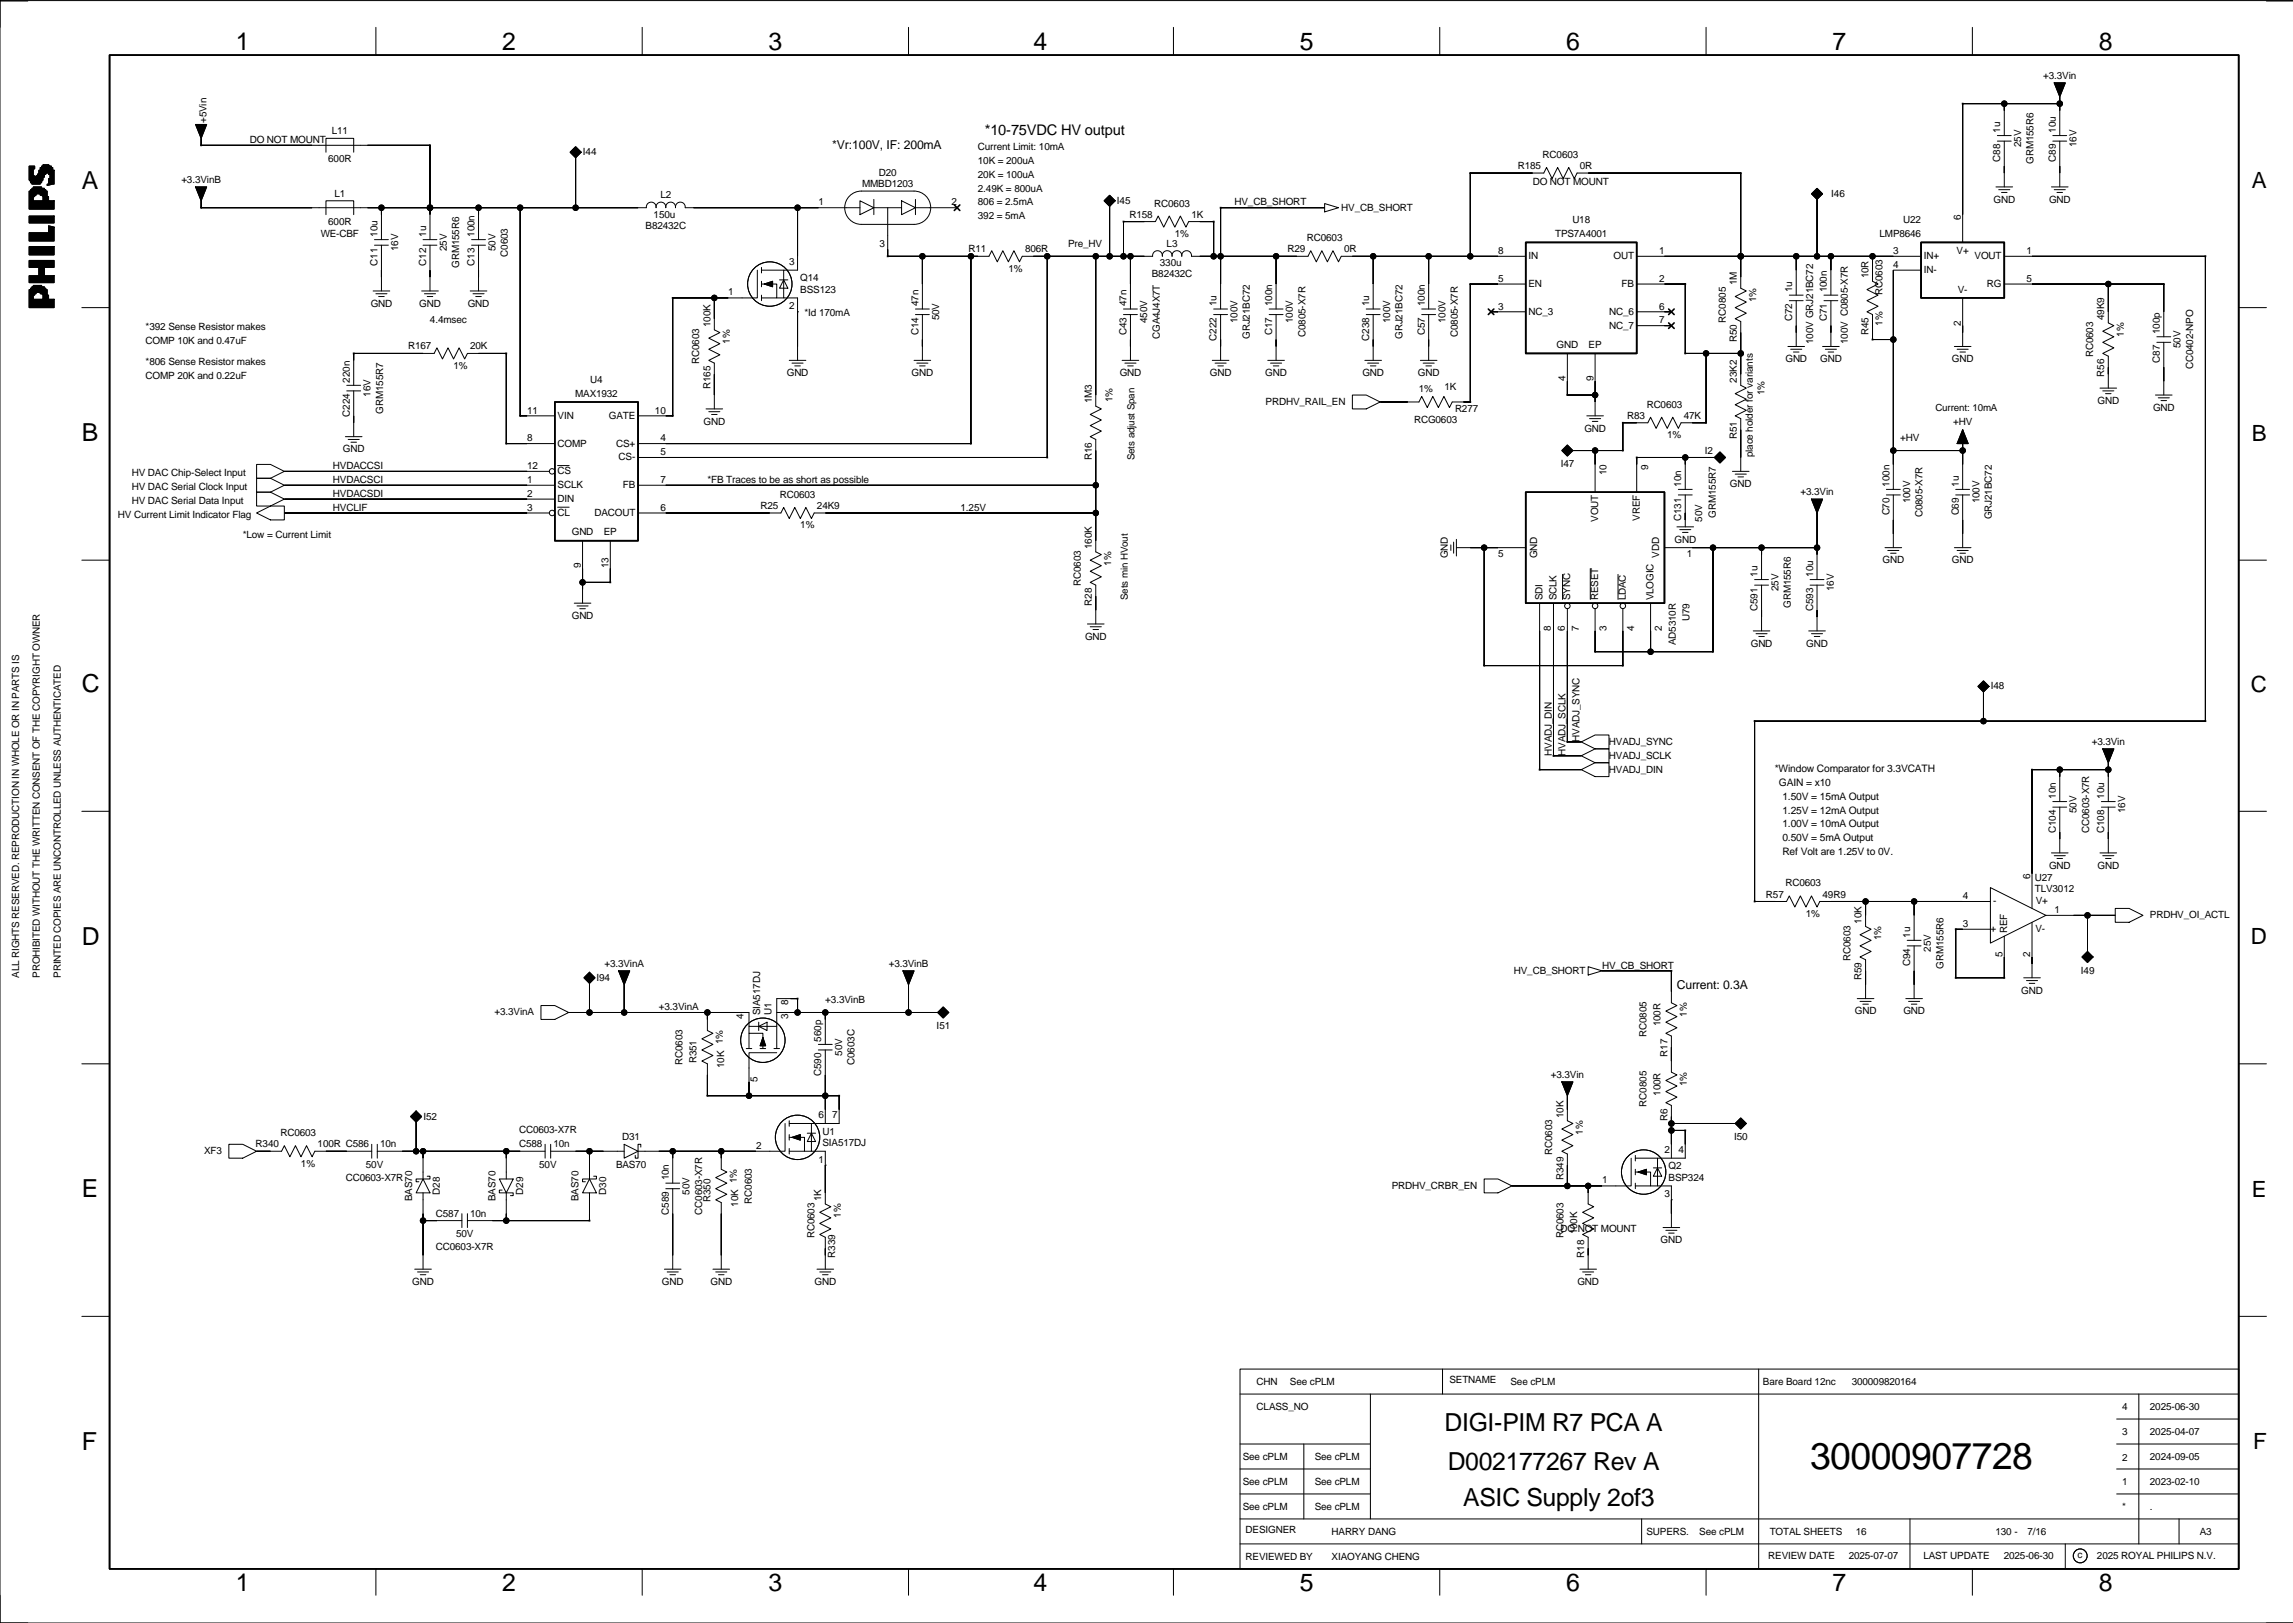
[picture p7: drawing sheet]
<svg xmlns="http://www.w3.org/2000/svg" width="420mm" height="297mm" viewBox="0 0 420 297" stroke-linecap="round" stroke-linejoin="round" font-family="sans-serif">
<defs><g id="words">
<text font-size="6.8" x="331.4" y="268.8">30000907728</text>
<g font-size="4.5">
<text x="43.2" y="9.1">1</text>
<text x="92" y="9.1">2</text>
<text x="140.7" y="9.1">3</text>
<text x="189.2" y="9.1">4</text>
<text x="238" y="9.1">5</text>
<text x="286.7" y="9.1">6</text>
<text x="335.5" y="9.1">7</text>
<text x="384.3" y="9.1">8</text>
<text x="15" y="34.5">A</text>
<text x="15" y="80.8">B</text>
<text x="15" y="126.7">C</text>
<text x="15" y="172.9">D</text>
<text x="15" y="219.2">E</text>
<text x="264.5" y="262">DIGI-PIM R7 PCA A</text>
<text x="15" y="265.4">F</text>
<text x="265.1" y="269.1">D002177267 Rev A</text>
<text x="267.9" y="275.7">ASIC Supply 2of3</text>
<text x="43.2" y="291.2">1</text>
<text x="92" y="291.2">2</text>
<text x="140.7" y="291.2">3</text>
<text x="189.2" y="291.2">4</text>
<text x="238" y="291.2">5</text>
<text x="286.7" y="291.2">6</text>
<text x="335.5" y="291.2">7</text>
<text x="384.3" y="291.2">8</text>
</g>
<g font-size="4.1">
<text x="412.3" y="34.4">A</text>
<text x="412.3" y="80.6">B</text>
<text x="412.1" y="126.6">C</text>
<text x="412.1" y="172.8">D</text>
<text x="412.3" y="219">E</text>
<text x="412.5" y="265.2">F</text>
</g>
<text font-size="2.7" x="180.3" y="24.7">*10-75VDC HV output</text>
<g font-size="2.2">
<text x="152.4" y="27.4">*Vr:100V, IF: 200mA</text>
<text x="307" y="181">Current: 0.3A</text>
</g>
<g font-size="1.9">
<text x="324.9" y="141.3">*Window Comparator for 3.3VCATH</text>
<text x="325.7" y="143.8">GAIN = x10</text>
<text x="326.3" y="146.4">1.50V = 15mA Output</text>
<text x="326.3" y="148.9">1.25V = 12mA Output</text>
<text x="326.3" y="151.4">1.00V = 10mA Output</text>
<text x="326.3" y="154">0.50V = 5mA Output</text>
<text x="326.3" y="156.5">Ref Volt are 1.25V to 0V.</text>
</g>
<g font-size="1.8">
<text x="374.1" y="14.5">+3.3Vin</text>
<text x="37.8" y="22.5" transform="rotate(-90 37.8 22.5)">+5Vin</text>
<text x="45.7" y="26.2">DO NOT MOUNT</text>
<text x="60.1" y="29.7">600R</text>
<text x="60.7" y="24.6">L11</text>
<text x="106.7" y="28.4">I44</text>
<text x="179" y="27.4">Current Limit: 10mA</text>
<text x="179" y="30">10K = 200uA</text>
<text x="282.4" y="28.9">RC0603</text>
<text x="366.2" y="29.6" transform="rotate(-90 366.2 29.6)">C88</text>
<text x="366.2" y="24.3" transform="rotate(-90 366.2 24.3)">1u</text>
<text x="370" y="26.9" transform="rotate(-90 370 26.9)">25V</text>
<text x="376.4" y="29.6" transform="rotate(-90 376.4 29.6)">C89</text>
<text x="376.4" y="24.3" transform="rotate(-90 376.4 24.3)">10u</text>
<text x="380.2" y="26.9" transform="rotate(-90 380.2 26.9)">16V</text>
<text x="33.2" y="33.5">+3.3VinB</text>
<text x="157.8" y="34.2">MMBD1203</text>
<text x="160.9" y="32.2">D20</text>
<text x="179" y="32.5">20K = 100uA</text>
<text x="179" y="35.1">2.49K = 800uA</text>
<text x="277.9" y="30.9">R185</text>
<text x="280.6" y="33.8">DO NOT MOUNT</text>
<text x="289.2" y="30.9">0R</text>
<text x="372.3" y="30" transform="rotate(-90 372.3 30)">GRM155R6</text>
<text x="60.1" y="41.1">600R</text>
<text x="61.2" y="36">L1</text>
<text x="118.2" y="41.9">B82432C</text>
<text x="119.7" y="39.8">150u</text>
<text x="120.9" y="36.3">L2</text>
<text x="149.8" y="37.5">1</text>
<text x="174.2" y="37.5">2</text>
<text x="179" y="37.6">806 = 2.5mA</text>
<text x="179" y="40.1">392 = 5mA</text>
<text x="204.5" y="37.3">I45</text>
<text x="206.8" y="39.8">R158</text>
<text x="211.3" y="37.8">RC0603</text>
<text x="218.1" y="39.8">1K</text>
<text x="226" y="37.6">HV_CB_SHORT</text>
<text x="245.6" y="38.6">HV_CB_SHORT</text>
<text x="287.9" y="40.8">U18</text>
<text x="335.3" y="36">I46</text>
<text x="348.5" y="40.8">U22</text>
<text x="359" y="40.3" transform="rotate(-90 359 40.3)">6</text>
<text x="365" y="37.1">GND</text>
<text x="375.1" y="37.1">GND</text>
<text x="58.7" y="43.4">WE-CBF</text>
<text x="69.1" y="43.4" transform="rotate(-90 69.1 43.4)">10u</text>
<text x="72.9" y="45.9" transform="rotate(-90 72.9 45.9)">16V</text>
<text x="78" y="43.4" transform="rotate(-90 78 43.4)">1u</text>
<text x="81.8" y="45.9" transform="rotate(-90 81.8 45.9)">25V</text>
<text x="86.9" y="43.4" transform="rotate(-90 86.9 43.4)">100n</text>
<text x="90.7" y="45.9" transform="rotate(-90 90.7 45.9)">50V</text>
<text x="93" y="47" transform="rotate(-90 93 47)">C0603</text>
<text x="161" y="45.2">3</text>
<text x="177.3" y="46.2">R11</text>
<text x="187.7" y="46.2">806R</text>
<text x="195.5" y="45.2">Pre_HV</text>
<text x="213.6" y="45.2">L3</text>
<text x="215.1" y="43.4">1%</text>
<text x="235.7" y="46.2">R29</text>
<text x="239.3" y="44.1">RC0603</text>
<text x="246.1" y="46.2">0R</text>
<text x="274.3" y="46.5">8</text>
<text x="279.8" y="47.4">IN</text>
<text x="284.7" y="43.4">TPS7A4001</text>
<text x="295.4" y="47.4">OUT</text>
<text x="303.7" y="46.5">1</text>
<text x="344.1" y="43.4">LMP8646</text>
<text x="346.6" y="46.5">3</text>
<text x="352.2" y="47.4">IN+</text>
<text x="358.2" y="46.4">V+</text>
<text x="361.5" y="47.4">VOUT</text>
<text x="371" y="46.5">1</text>
<text x="69.1" y="48.6" transform="rotate(-90 69.1 48.6)">C11</text>
<text x="78" y="48.6" transform="rotate(-90 78 48.6)">C12</text>
<text x="84.1" y="49" transform="rotate(-90 84.1 49)">GRM155R6</text>
<text x="86.9" y="48.6" transform="rotate(-90 86.9 48.6)">C13</text>
<text x="144.5" y="48.5">3</text>
<text x="146.5" y="53.5">BSS123</text>
<text x="146.5" y="51.5">Q14</text>
<text x="184.6" y="49.7">1%</text>
<text x="210.9" y="50.7">B82432C</text>
<text x="212.4" y="48.7">330u</text>
<text x="274.3" y="51.6">5</text>
<text x="279.8" y="52.5">EN</text>
<text x="296.9" y="52.5">FB</text>
<text x="303.7" y="51.6">2</text>
<text x="318" y="52.2" transform="rotate(-90 318 52.2)">1M</text>
<text x="328.1" y="53.5" transform="rotate(-90 328.1 53.5)">1u</text>
<text x="334.5" y="53.5" transform="rotate(-90 334.5 53.5)">100n</text>
<text x="342.1" y="51" transform="rotate(-90 342.1 51)">10R</text>
<text x="344.6" y="54" transform="rotate(-90 344.6 54)">RC0603</text>
<text x="346.6" y="49">4</text>
<text x="352.2" y="50">IN-</text>
<text x="358.4" y="53.5">V-</text>
<text x="363.8" y="52.5">RG</text>
<text x="371" y="51.6">5</text>
<text x="67.9" y="56.1">GND</text>
<text x="76.8" y="56.1">GND</text>
<text x="78.7" y="59.2">4.4msec</text>
<text x="85.6" y="56.1">GND</text>
<text x="130.1" y="59.9" transform="rotate(-90 130.1 59.9)">100K</text>
<text x="133.3" y="54.1">1</text>
<text x="144.5" y="56.6">2</text>
<text x="147.3" y="57.9">*Id 170mA</text>
<text x="168.1" y="56" transform="rotate(-90 168.1 56)">47n</text>
<text x="172" y="58.6" transform="rotate(-90 172 58.6)">50V</text>
<text x="206.2" y="56" transform="rotate(-90 206.2 56)">47n</text>
<text x="210" y="59.1" transform="rotate(-90 210 59.1)">450V</text>
<text x="222.7" y="56" transform="rotate(-90 222.7 56)">1u</text>
<text x="226.6" y="59.1" transform="rotate(-90 226.6 59.1)">100V</text>
<text x="232.9" y="56" transform="rotate(-90 232.9 56)">100n</text>
<text x="236.7" y="59.1" transform="rotate(-90 236.7 59.1)">100V</text>
<text x="250.7" y="56" transform="rotate(-90 250.7 56)">1u</text>
<text x="254.5" y="59.1" transform="rotate(-90 254.5 59.1)">100V</text>
<text x="260.8" y="56" transform="rotate(-90 260.8 56)">100n</text>
<text x="264.6" y="59.1" transform="rotate(-90 264.6 59.1)">100V</text>
<text x="274.3" y="56.6">3</text>
<text x="279.8" y="57.6">NC_3</text>
<text x="294.6" y="57.6">NC_6</text>
<text x="303.7" y="56.6">6</text>
<text x="303.7" y="59.2">7</text>
<text x="315.9" y="59" transform="rotate(-90 315.9 59)">RC0805</text>
<text x="321.5" y="55.3" transform="rotate(-90 321.5 55.3)">1%</text>
<text x="328.1" y="58.8" transform="rotate(-90 328.1 58.8)">C72</text>
<text x="334.5" y="58.8" transform="rotate(-90 334.5 58.8)">C71</text>
<text x="344.6" y="59.6" transform="rotate(-90 344.6 59.6)">1%</text>
<text x="359" y="59.6" transform="rotate(-90 359 59.6)">2</text>
<text x="385.3" y="58.6" transform="rotate(-90 385.3 58.6)">49K9</text>
<text x="26.7" y="60.5">*392 Sense Resistor makes</text>
<text x="26.7" y="63">COMP 10K and 0.47uF</text>
<text x="74.7" y="64">R167</text>
<text x="86.1" y="64">20K</text>
<text x="133.6" y="62.9" transform="rotate(-90 133.6 62.9)">1%</text>
<text x="168.1" y="61.3" transform="rotate(-90 168.1 61.3)">C14</text>
<text x="206.2" y="61.3" transform="rotate(-90 206.2 61.3)">C43</text>
<text x="212.3" y="62" transform="rotate(-90 212.3 62)">CGA4J4X7T</text>
<text x="222.7" y="62.3" transform="rotate(-90 222.7 62.3)">C222</text>
<text x="228.8" y="62" transform="rotate(-90 228.8 62)">GRJ21BC72</text>
<text x="232.9" y="61.3" transform="rotate(-90 232.9 61.3)">C17</text>
<text x="239" y="61.7" transform="rotate(-90 239 61.7)">C0805-X7R</text>
<text x="250.7" y="62.3" transform="rotate(-90 250.7 62.3)">C238</text>
<text x="256.8" y="62" transform="rotate(-90 256.8 62)">GRJ21BC72</text>
<text x="260.8" y="61.3" transform="rotate(-90 260.8 61.3)">C57</text>
<text x="266.9" y="61.7" transform="rotate(-90 266.9 61.7)">C0805-X7R</text>
<text x="285" y="63.7">GND</text>
<text x="290.9" y="63.7">EP</text>
<text x="294.6" y="60.1">NC_7</text>
<text x="318" y="62.6" transform="rotate(-90 318 62.6)">R50</text>
<text x="331.9" y="62.9" transform="rotate(-90 331.9 62.9)">100V GRJ21BC72</text>
<text x="338.3" y="62.9" transform="rotate(-90 338.3 62.9)">100V C0805-X7R</text>
<text x="342.1" y="61.3" transform="rotate(-90 342.1 61.3)">R45</text>
<text x="383.2" y="65.4" transform="rotate(-90 383.2 65.4)">RC0603</text>
<text x="388.8" y="61.6" transform="rotate(-90 388.8 61.6)">1%</text>
<text x="395.4" y="61.1" transform="rotate(-90 395.4 61.1)">100p</text>
<text x="399.2" y="63.7" transform="rotate(-90 399.2 63.7)">50V</text>
<text x="26.7" y="66.8">*806 Sense Resistor makes</text>
<text x="26.7" y="69.3">COMP 20K and 0.22uF</text>
<text x="64" y="70" transform="rotate(-90 64 70)">220n</text>
<text x="83" y="67.5">1%</text>
<text x="108.1" y="70">U4</text>
<text x="128" y="66.7" transform="rotate(-90 128 66.7)">RC0603</text>
<text x="130.1" y="71.2" transform="rotate(-90 130.1 71.2)">R165</text>
<text x="144" y="68.8">GND</text>
<text x="166.9" y="68.8">GND</text>
<text x="205" y="68.8">GND</text>
<text x="221.5" y="68.8">GND</text>
<text x="231.7" y="68.8">GND</text>
<text x="249.4" y="68.8">GND</text>
<text x="259.6" y="68.8">GND</text>
<text x="259.8" y="71.8">1%</text>
<text x="264.5" y="71.4">1K</text>
<text x="286.6" y="69.8" transform="rotate(-90 286.6 69.8)">4</text>
<text x="291.7" y="69.8" transform="rotate(-90 291.7 69.8)">9</text>
<text x="318" y="70" transform="rotate(-90 318 70)">23K2</text>
<text x="326.9" y="66.3">GND</text>
<text x="333.2" y="66.3">GND</text>
<text x="357.4" y="66.3">GND</text>
<text x="385.3" y="69" transform="rotate(-90 385.3 69)">R56</text>
<text x="395.4" y="66.4" transform="rotate(-90 395.4 66.4)">C87</text>
<text x="401.5" y="67.6" transform="rotate(-90 401.5 67.6)">CC0402-NPO</text>
<text x="64" y="76.3" transform="rotate(-90 64 76.3)">C224</text>
<text x="67.8" y="72.6" transform="rotate(-90 67.8 72.6)">16V</text>
<text x="70.1" y="75.7" transform="rotate(-90 70.1 75.7)">GRM155R7</text>
<text x="96.5" y="75.7">11</text>
<text x="102.1" y="76.7">VIN</text>
<text x="105.3" y="72.6">MAX1932</text>
<text x="111.5" y="76.7">GATE</text>
<text x="119.9" y="75.7">10</text>
<text x="128.8" y="77.7">GND</text>
<text x="199.9" y="73.8" transform="rotate(-90 199.9 73.8)">1M3</text>
<text x="203.7" y="73.6" transform="rotate(-90 203.7 73.6)">1%</text>
<text x="231.7" y="74.1">PRDHV_RAIL_EN</text>
<text x="258.9" y="77.4">RCG0603</text>
<text x="266.4" y="75.4">R277</text>
<text x="297.9" y="76.7">R83</text>
<text x="301.5" y="74.6">RC0603</text>
<text x="308.3" y="76.7">47K</text>
<text x="323" y="72.3" transform="rotate(-90 323 72.3)">1%</text>
<text x="354.3" y="75.2">Current: 10mA</text>
<text x="357.6" y="77.7">+HV</text>
<text x="384" y="73.9">GND</text>
<text x="394.2" y="75.2">GND</text>
<text x="62.8" y="82.8">GND</text>
<text x="96.5" y="80.8">8</text>
<text x="102.1" y="81.7">COMP</text>
<text x="112.8" y="81.7">CS+</text>
<text x="120.9" y="80.8">4</text>
<text x="120.9" y="83.3">5</text>
<text x="290.1" y="79">GND</text>
<text x="305.2" y="80.2">1%</text>
<text x="312.1" y="83">I2</text>
<text x="318" y="80.4" transform="rotate(-90 318 80.4)">R51</text>
<text x="320.9" y="83.7" transform="rotate(-90 320.9 83.7)">place holder for variants</text>
<text x="347.9" y="80.8">+HV</text>
<text x="24.1" y="87.1">HV DAC Chip-Select Input</text>
<text x="24.1" y="89.7">HV DAC Serial Clock Input</text>
<text x="60.9" y="85.9">HVDACCSI</text>
<text x="60.9" y="88.4">HVDACSCI</text>
<text x="96.5" y="85.9">12</text>
<text x="96.5" y="88.4">1</text>
<text x="102.1" y="89.3">SCLK</text>
<text x="102.1" y="86.8">CS</text>
<text x="113.3" y="84.3">CS-</text>
<text x="114" y="89.3">FB</text>
<text x="120.9" y="88.4">7</text>
<text x="129.5" y="88.4">*FB Traces to be as short as possible</text>
<text x="199.9" y="84.2" transform="rotate(-90 199.9 84.2)">R16</text>
<text x="207.7" y="84.2" transform="rotate(-90 207.7 84.2)">Sets adjust Span</text>
<text x="285.8" y="85.5">I47</text>
<text x="294.1" y="87" transform="rotate(-90 294.1 87)">10</text>
<text x="301.7" y="86" transform="rotate(-90 301.7 86)">9</text>
<text x="307.8" y="89.1" transform="rotate(-90 307.8 89.1)">10n</text>
<text x="316.7" y="89.2">GND</text>
<text x="345.9" y="89.1" transform="rotate(-90 345.9 89.1)">100n</text>
<text x="358.6" y="89.1" transform="rotate(-90 358.6 89.1)">1u</text>
<text x="21.6" y="94.7">HV Current Limit Indicator Flag</text>
<text x="24.1" y="92.2">HV DAC Serial Data Input</text>
<text x="60.9" y="90.9">HVDACSDI</text>
<text x="60.9" y="93.5">HVCLIF</text>
<text x="96.5" y="90.9">2</text>
<text x="96.5" y="93.5">3</text>
<text x="102.1" y="91.9">DIN</text>
<text x="102.1" y="94.4">CL</text>
<text x="108.8" y="94.4">DACOUT</text>
<text x="120.9" y="93.5">6</text>
<text x="139.2" y="93.2">R25</text>
<text x="142.8" y="91.1">RC0603</text>
<text x="149.6" y="93.2">24K9</text>
<text x="175.9" y="93.5">1.25V</text>
<text x="292.6" y="95.5" transform="rotate(-90 292.6 95.5)">VOUT</text>
<text x="300.2" y="95.3" transform="rotate(-90 300.2 95.3)">VREF</text>
<text x="307.8" y="95.3" transform="rotate(-90 307.8 95.3)">C131</text>
<text x="311.6" y="95.5" transform="rotate(-90 311.6 95.5)">50V</text>
<text x="314.2" y="94.8" transform="rotate(-90 314.2 94.8)">GRM155R7</text>
<text x="329.6" y="90.7">+3.3Vin</text>
<text x="345.9" y="94.3" transform="rotate(-90 345.9 94.3)">C70</text>
<text x="349.7" y="92.1" transform="rotate(-90 349.7 92.1)">100V</text>
<text x="352" y="94.7" transform="rotate(-90 352 94.7)">C0805-X7R</text>
<text x="358.6" y="94.3" transform="rotate(-90 358.6 94.3)">C69</text>
<text x="362.4" y="92.1" transform="rotate(-90 362.4 92.1)">100V</text>
<text x="364.7" y="95.1" transform="rotate(-90 364.7 95.1)">GRJ21BC72</text>
<text x="44.4" y="98.5">*Low = Current Limit</text>
<text x="104.7" y="98">GND</text>
<text x="110.6" y="98">EP</text>
<text x="146.5" y="96.7">1%</text>
<text x="199.9" y="100.5" transform="rotate(-90 199.9 100.5)">160K</text>
<text x="274.3" y="101.9">5</text>
<text x="306.6" y="99.3">GND</text>
<text x="308.8" y="101.9">1</text>
<text x="106.3" y="104" transform="rotate(-90 106.3 104)">9</text>
<text x="111.4" y="104" transform="rotate(-90 111.4 104)">13</text>
<text x="197.9" y="107.3" transform="rotate(-90 197.9 107.3)">RC0603</text>
<text x="203.4" y="103.5" transform="rotate(-90 203.4 103.5)">1%</text>
<text x="265.1" y="102.2" transform="rotate(-90 265.1 102.2)">GND</text>
<text x="281.4" y="102.2" transform="rotate(-90 281.4 102.2)">GND</text>
<text x="303.7" y="102.1" transform="rotate(-90 303.7 102.1)">VDD</text>
<text x="321.8" y="105.6" transform="rotate(-90 321.8 105.6)">1u</text>
<text x="331.9" y="105.6" transform="rotate(-90 331.9 105.6)">10u</text>
<text x="344.7" y="103.1">GND</text>
<text x="357.4" y="103.1">GND</text>
<text x="104.7" y="113.3">GND</text>
<text x="199.9" y="110.9" transform="rotate(-90 199.9 110.9)">R28</text>
<text x="206.5" y="109.8" transform="rotate(-90 206.5 109.8)">Sets min HVout</text>
<text x="282.4" y="109.9" transform="rotate(-90 282.4 109.9)">SDI</text>
<text x="285" y="109.9" transform="rotate(-90 285 109.9)">SCLK</text>
<text x="287.5" y="109.9" transform="rotate(-90 287.5 109.9)">SYNC</text>
<text x="292.6" y="109.9" transform="rotate(-90 292.6 109.9)">RESET</text>
<text x="297.7" y="109.9" transform="rotate(-90 297.7 109.9)">LDAC</text>
<text x="302.7" y="109.9" transform="rotate(-90 302.7 109.9)">VLOGIC</text>
<text x="309.3" y="113.6" transform="rotate(-90 309.3 113.6)">U79</text>
<text x="321.8" y="111.8" transform="rotate(-90 321.8 111.8)">C591</text>
<text x="325.6" y="108.2" transform="rotate(-90 325.6 108.2)">25V</text>
<text x="327.9" y="111.3" transform="rotate(-90 327.9 111.3)">GRM155R6</text>
<text x="331.9" y="111.8" transform="rotate(-90 331.9 111.8)">C593</text>
<text x="335.7" y="108.2" transform="rotate(-90 335.7 108.2)">16V</text>
<text x="198.6" y="117.1">GND</text>
<text x="283.9" y="115.5" transform="rotate(-90 283.9 115.5)">8</text>
<text x="286.5" y="115.5" transform="rotate(-90 286.5 115.5)">6</text>
<text x="289" y="115.5" transform="rotate(-90 289 115.5)">7</text>
<text x="294.1" y="115.5" transform="rotate(-90 294.1 115.5)">3</text>
<text x="299.2" y="115.5" transform="rotate(-90 299.2 115.5)">4</text>
<text x="304.3" y="115.5" transform="rotate(-90 304.3 115.5)">2</text>
<text x="306.8" y="118.1" transform="rotate(-90 306.8 118.1)">AD5310R</text>
<text x="320.5" y="118.4">GND</text>
<text x="330.7" y="118.4">GND</text>
<text x="364.5" y="126.2">I48</text>
<text x="289.2" y="135.8" transform="rotate(-90 289.2 135.8)">HVADJ_SYNC</text>
<text x="294.6" y="136.3">HVADJ_SYNC</text>
<text x="383" y="136.4">+3.3Vin</text>
<text x="284.1" y="138.3" transform="rotate(-90 284.1 138.3)">HVADJ_DIN</text>
<text x="286.6" y="138.3" transform="rotate(-90 286.6 138.3)">HVADJ_SCLK</text>
<text x="294.6" y="138.9">HVADJ_SCLK</text>
<text x="294.6" y="141.4">HVADJ_DIN</text>
<text x="376.4" y="146.2" transform="rotate(-90 376.4 146.2)">10n</text>
<text x="380.2" y="148.8" transform="rotate(-90 380.2 148.8)">50V</text>
<text x="385.3" y="146.2" transform="rotate(-90 385.3 146.2)">10u</text>
<text x="389.1" y="148.8" transform="rotate(-90 389.1 148.8)">16V</text>
<text x="376.4" y="152.5" transform="rotate(-90 376.4 152.5)">C104</text>
<text x="382.5" y="152.5" transform="rotate(-90 382.5 152.5)">CC0603-X7R</text>
<text x="385.3" y="152.5" transform="rotate(-90 385.3 152.5)">C108</text>
<text x="371.7" y="160.9" transform="rotate(-90 371.7 160.9)">6</text>
<text x="372.5" y="161.2">U27</text>
<text x="375.1" y="159">GND</text>
<text x="384" y="159">GND</text>
<text x="323.3" y="164.3">R57</text>
<text x="326.9" y="162.2">RC0603</text>
<text x="330.6" y="167.8">1%</text>
<text x="333.7" y="164.3">49R9</text>
<text x="359.3" y="164.6">4</text>
<text x="364.9" y="165.5">-</text>
<text x="372.5" y="163.2">TLV3012</text>
<text x="372.7" y="165.5">V+</text>
<text x="376.1" y="167.1">1</text>
<text x="340.8" y="169.1" transform="rotate(-90 340.8 169.1)">10K</text>
<text x="344.4" y="172.1" transform="rotate(-90 344.4 172.1)">1%</text>
<text x="349.7" y="171.6" transform="rotate(-90 349.7 171.6)">1u</text>
<text x="359.3" y="169.7">3</text>
<text x="364.4" y="170.6">+</text>
<text x="367.5" y="170.8" transform="rotate(-90 367.5 170.8)">REF</text>
<text x="372.7" y="170.6">V-</text>
<text x="393.6" y="168.1">PRDHV_OI_ACTL</text>
<text x="3.5" y="179" transform="rotate(-90 3.5 179)">ALL RIGHTS RESERVED. REPRODUCTION IN WHOLE OR IN PARTS IS</text>
<text x="7.3" y="179" transform="rotate(-90 7.3 179)">PROHIBITED WITHOUT THE WRITTEN CONSENT OF THE COPYRIGHT OWNER</text>
<text x="11.1" y="179" transform="rotate(-90 11.1 179)">PRINTED COPIES ARE UNCONTROLLED UNLESS AUTHENTICATED</text>
<text x="109.2" y="179.5">I94</text>
<text x="110.7" y="177">+3.3VinA</text>
<text x="162.7" y="177">+3.3VinB</text>
<text x="277.2" y="178.2">HV_CB_SHORT</text>
<text x="293.3" y="177.3">HV_CB_SHORT</text>
<text x="338.8" y="175.9" transform="rotate(-90 338.8 175.9)">RC0603</text>
<text x="340.8" y="179.4" transform="rotate(-90 340.8 179.4)">R59</text>
<text x="349.7" y="176.9" transform="rotate(-90 349.7 176.9)">C94</text>
<text x="353.5" y="174.2" transform="rotate(-90 353.5 174.2)">25V</text>
<text x="355.8" y="177.3" transform="rotate(-90 355.8 177.3)">GRM155R6</text>
<text x="366.6" y="175.1" transform="rotate(-90 366.6 175.1)">5</text>
<text x="371.7" y="175.1" transform="rotate(-90 371.7 175.1)">2</text>
<text x="381" y="178.2">I49</text>
<text x="90.5" y="185.8">+3.3VinA</text>
<text x="120.6" y="184.9">+3.3VinA</text>
<text x="139.2" y="185.8" transform="rotate(-90 139.2 185.8)">SIA517DJ</text>
<text x="141.2" y="185.8" transform="rotate(-90 141.2 185.8)">U1</text>
<text x="144.3" y="184" transform="rotate(-90 144.3 184)">8</text>
<text x="151.1" y="183.6">+3.3VinB</text>
<text x="339.6" y="185.7">GND</text>
<text x="348.5" y="185.7">GND</text>
<text x="370.1" y="181.9">GND</text>
<text x="136.1" y="186.6" transform="rotate(-90 136.1 186.6)">4</text>
<text x="144.3" y="186.6" transform="rotate(-90 144.3 186.6)">3</text>
<text x="150.4" y="190.6" transform="rotate(-90 150.4 190.6)">560p</text>
<text x="171.5" y="188.4">I51</text>
<text x="301.5" y="189.8" transform="rotate(-90 301.5 189.8)">RC0805</text>
<text x="304" y="187.8" transform="rotate(-90 304 187.8)">100R</text>
<text x="308.8" y="186.1" transform="rotate(-90 308.8 186.1)">1%</text>
<text x="125" y="194.9" transform="rotate(-90 125 194.9)">RC0603</text>
<text x="127.5" y="194.6" transform="rotate(-90 127.5 194.6)">R351</text>
<text x="132.6" y="195.5" transform="rotate(-90 132.6 195.5)">10K 1%</text>
<text x="138.7" y="198" transform="rotate(-90 138.7 198)">5</text>
<text x="150.4" y="196.9" transform="rotate(-90 150.4 196.9)">C590</text>
<text x="154.2" y="193.2" transform="rotate(-90 154.2 193.2)">50V</text>
<text x="156.5" y="194.9" transform="rotate(-90 156.5 194.9)">C0603C</text>
<text x="283.9" y="197.3">+3.3Vin</text>
<text x="305.3" y="193.4" transform="rotate(-90 305.3 193.4)">R17</text>
<text x="301.5" y="202.5" transform="rotate(-90 301.5 202.5)">RC0805</text>
<text x="304" y="200.5" transform="rotate(-90 304 200.5)">100R</text>
<text x="308.8" y="198.8" transform="rotate(-90 308.8 198.8)">1%</text>
<text x="46.8" y="210">R340</text>
<text x="51.3" y="207.9">RC0603</text>
<text x="58.2" y="210">100R C586</text>
<text x="69.6" y="210">10n</text>
<text x="77.5" y="204.9">I52</text>
<text x="95" y="207.4">CC0603-X7R</text>
<text x="95.1" y="210">C588</text>
<text x="101.3" y="210">10n</text>
<text x="113.9" y="208.7">D31</text>
<text x="149.8" y="204.6">6</text>
<text x="150.6" y="207.7">U1</text>
<text x="150.6" y="209.7">SIA517DJ</text>
<text x="152.4" y="204.6">7</text>
<text x="286.2" y="204.6" transform="rotate(-90 286.2 204.6)">10K</text>
<text x="289.8" y="207.7" transform="rotate(-90 289.8 207.7)">1%</text>
<text x="305.3" y="205.1" transform="rotate(-90 305.3 205.1)">R6</text>
<text x="317.5" y="208.7">I50</text>
<text x="37.4" y="211.2">XF3</text>
<text x="55.1" y="213.5">1%</text>
<text x="67" y="213.8">50V</text>
<text x="98.7" y="213.8">50V</text>
<text x="112.8" y="213.8">BAS70</text>
<text x="138.4" y="210.2">2</text>
<text x="149.8" y="212.8">1</text>
<text x="284.2" y="211.4" transform="rotate(-90 284.2 211.4)">RC0603</text>
<text x="286.2" y="216" transform="rotate(-90 286.2 216)">R349</text>
<text x="304.7" y="211">2</text>
<text x="305.5" y="214">Q2</text>
<text x="307.3" y="211">4</text>
<text x="63.3" y="216.1">CC0603-X7R</text>
<text x="75.5" y="219.8" transform="rotate(-90 75.5 219.8)">BAS70</text>
<text x="80.5" y="218.7" transform="rotate(-90 80.5 218.7)">D28</text>
<text x="90.7" y="219.8" transform="rotate(-90 90.7 219.8)">BAS70</text>
<text x="95.8" y="218.7" transform="rotate(-90 95.8 218.7)">D29</text>
<text x="105.9" y="219.8" transform="rotate(-90 105.9 219.8)">BAS70</text>
<text x="111" y="218.7" transform="rotate(-90 111 218.7)">D30</text>
<text x="122.4" y="216" transform="rotate(-90 122.4 216)">10n</text>
<text x="126.2" y="218.6" transform="rotate(-90 126.2 218.6)">50V</text>
<text x="130.1" y="220" transform="rotate(-90 130.1 220)">R350</text>
<text x="135.1" y="220.9" transform="rotate(-90 135.1 220.9)">10K 1%</text>
<text x="137.7" y="220.3" transform="rotate(-90 137.7 220.3)">RC0603</text>
<text x="150.4" y="219.8" transform="rotate(-90 150.4 219.8)">1K</text>
<text x="254.8" y="217.6">PRDHV_CRBR_EN</text>
<text x="293.3" y="216.6">1</text>
<text x="304.7" y="219.1">3</text>
<text x="305.5" y="216.1">BSP324</text>
<text x="79.8" y="222.7">C587</text>
<text x="83.5" y="226.5">50V</text>
<text x="86.1" y="222.7">10n</text>
<text x="122.4" y="222.3" transform="rotate(-90 122.4 222.3)">C589</text>
<text x="128.5" y="222.3" transform="rotate(-90 128.5 222.3)">CC0603-X7R</text>
<text x="149.1" y="226.6" transform="rotate(-90 149.1 226.6)">RC0603</text>
<text x="153.9" y="222.9" transform="rotate(-90 153.9 222.9)">1%</text>
<text x="285.7" y="225.5">DO NOT MOUNT</text>
<text x="286.2" y="226.6" transform="rotate(-90 286.2 226.6)">RC0603</text>
<text x="288.8" y="225.9" transform="rotate(-90 288.8 225.9)">100K</text>
<text x="304" y="227.6">GND</text>
<text x="79.8" y="228.8">CC0603-X7R</text>
<text x="152.9" y="230.2" transform="rotate(-90 152.9 230.2)">R339</text>
<text x="290" y="230.2" transform="rotate(-90 290 230.2)">R18</text>
<text x="75.5" y="235.2">GND</text>
<text x="121.2" y="235.2">GND</text>
<text x="130.1" y="235.2">GND</text>
<text x="149.1" y="235.2">GND</text>
<text x="288.8" y="235.2">GND</text>
<text x="230.1" y="253.5">CHN</text>
<text x="236.2" y="253.5">See cPLM</text>
<text x="265.4" y="253.2">SETNAME</text>
<text x="276.5" y="253.5">See cPLM</text>
<text x="322.8" y="253.5">Bare Board 12nc</text>
<text x="339" y="253.5">300009820164</text>
<text x="230.1" y="258">CLASS_NO</text>
<text x="388.5" y="258">4</text>
<text x="388.5" y="262.6">3</text>
<text x="393.6" y="262.6">2025-04-07</text>
<text x="393.6" y="258">2025-06-30</text>
<text x="227.5" y="267.2">See cPLM</text>
<text x="240.7" y="267.2">See cPLM</text>
<text x="388.5" y="267.4">2</text>
<text x="393.6" y="267.2">2024-09-05</text>
<text x="227.5" y="271.7">See cPLM</text>
<text x="240.7" y="271.7">See cPLM</text>
<text x="388.5" y="271.7">1</text>
<text x="393.6" y="271.7">2023-02-10</text>
<text x="227.5" y="276.3">See cPLM</text>
<text x="228" y="280.6">DESIGNER</text>
<text x="240.7" y="276.3">See cPLM</text>
<text x="243.8" y="280.9">HARRY DANG</text>
<text x="301.5" y="280.9">SUPERS.</text>
<text x="311.1" y="280.9">See cPLM</text>
<text x="324" y="280.9">TOTAL SHEETS</text>
<text x="339.7" y="280.9">16</text>
<text x="365.3" y="280.9">130 -</text>
<text x="371.2" y="280.9">7/16</text>
<text x="388.5" y="276.3">*</text>
<text x="393.6" y="276.3">.</text>
<text x="402.8" y="280.9">A3</text>
<text x="228" y="285.5">REVIEWED BY</text>
<text x="243.8" y="285.5">XIAOYANG CHENG</text>
<text x="323.7" y="285.3">REVIEW DATE</text>
<text x="338.5" y="285.3">2025-07-07</text>
<text x="352.1" y="285.3">LAST UPDATE</text>
<text x="366.8" y="285.3">2025-06-30</text>
<text x="380.4" y="285.2">c</text>
<text x="383.9" y="285.3">2025 ROYAL PHILIPS N.V.</text>
</g>
</g></defs>
<g fill="none" stroke="#000" stroke-width=".18">
<path d="M5.1 .2h-5.1v4.8M68.8 5v5.1M117.6 5v5.1M166.3 5v5.1M214.8 5v5.1M263.6 5v5.1M312.3 5v5.1M361.1 5v5.1M366.9 19v5.8M376.1 15.2h2l-1 2.5zM377.1 17.7h.1M377.1 17.7v7.1"/>
<path d="M377.1 19h-17.8v25.4M414.9 .2h5M419.9 .1h-419.9v296.9M5.3 39.5h4.6v1.3h-4.6zM5.3 30.4h1v.5h-.2v1.3h.2v.2h.3v-.2h.3v-.3l.2-.2v-.5h.3v-.5h.2v-.3h.3v-.3h1l.2 .3h.3v.3h.2v.5h.3v2.5l-1.3 .3v-.3h.3v-1h.2v-.8h-.2v-.2h-.5v.2h-.3v.5h-.2v.5l-.3 .3v.2h-.2v.3h-1.6v-.3h-.2v-.2l-.3-.3zM5.6 34.7h.2v-.2h.3v-.3h1.5v.3h.5v.2h.3v.3h.2v1h.3v.7h-1v-.7l-.3-.3h-.2v-.2h-.8v.2h-.3v.3h-.2v.7h3.8v1.6h-4.6v-3.3h.3zM35.8 34.2h2l-1 2.5zM35.8 22.8h2l-1 2.5zM36.8 36.7h.1M36.8 25.3h.1M36.8 36.7v1.3h81.5a.9 .9 0 0 1 .9-1 .9 .9 0 0 1 .9 1 .9 .9 0 0 1 .9-1 .9 .9 0 0 1 .9 1 .9 .9 0 0 1 .9-1 .9 .9 0 0 1 .9 1 .9 .9 0 0 1 .9-1 .9 .9 0 0 1 .8 1h32M36.8 25.3v1.3h41.9v17.3"/>
<path d="M59.7 39.3v-2.6h5.1v2.6M59.7 27.9v-2.6h5.1v2.6M69.8 38v5.9M78.7 38h.1M87.6 38v5.9M95.2 38v38.1h6.4M105.4 27.9h.1M105.4 26.8l1 1.1-1 1-1-1zM105.4 27.9v10.1M146 38v11.4h-2.5v5.1h2.5v11.5M155.8 35.6l1.2-.5 .7-.1h9.6a3 3 0 0 1 3.1 3 3 3 0 0 1-3.1 3.1h-9.6a3 3 0 0 1-2.9-2.1 3 3 0 0 1 1-3.4zM157.4 36.7l2.6 1.3-2.6 1.3z"/>
<path d="M160 38h5.1M160 36.5v2.8M162.5 38v8.9h18.6l.5-1 1 2 1-2 1 2 1-2 1 2 .6-1h23.8a.9 .9 0 0 1 .9-1 .9 .9 0 0 1 .9 1 .9 .9 0 0 1 .9-1 .9 .9 0 0 1 .9 1 .9 .9 0 0 1 .9-1 .9 .9 0 0 1 .9 1 .9 .9 0 0 1 .8-1 .9 .9 0 0 1 .9 1h21.4l.5-1 1 2 1-2 1 2 1-2 1.1 2 .5-1h33.7M165.1 36.7l2.5 1.3-2.5 1.3zM167.6 38h7.6M167.6 36.5v2.8M175.2 38h.1M202.1 36.7l1.1-1 1 1-1 1.1zM203.2 36.7h.1M203.2 36.7v10.2M242.5 38h.1M242.5 37.3l2.6 .7-2.6 .8z"/>
<path d="M242.5 38h-19v18.6M332.7 35.5h.1M332.7 34.5l1 1-1 1-1.1-1zM332.7 35.5v11.4M365.4 34.2h3.1M365.7 24.8h2.5M365.7 25.8h2.5M365.9 34.7h2.1M366.4 35.2h1.1M366.9 31.7h.1M366.9 25.8v8.4M375.6 34.2h3"/>
<path d="M375.8 24.8h2.6M375.8 25.8h2.6M376.1 34.7h2M376.6 35.2h1M377.1 31.7h.1M377.1 25.8v8.4M5.3 47.7h4.6v1.2h-1.8v1.6h1.8v1.2h-4.6v-1.2h1.8v-1.6h-1.8zM5.3 45.1h4.6v1.6h-4.6zM5.3 42.6h3.6v-1.3l1 .3v2.5h-4.6zM5.8 52.5h.3v-.3h1.5v.3h.5v.2h.3v.3h.2v1h.3v.8h-1v-.8l-.3-.2h-.2v-.3h-.8v.3h-.3v.2h-.2v.8h3.8v1.5h-4.6v-3.3h.3v-.3h.2zM15 56.3h5.1M68.3 53.3h3.1"/>
<path d="M68.6 43.9h2.5M68.6 44.9h2.5M68.8 53.8h2M69.3 54.3h1M69.8 50.7h.1M69.8 44.9v8.4M77.2 53.3h3M77.5 43.9h2.5M77.5 44.9h2.5M77.7 53.8h2M78.2 54.3h1M78.7 50.7h.1"/>
<path d="M78.7 44.9v8.4M86.1 53.3h3M86.3 43.9h2.6M86.3 44.9h2.6M86.6 53.8h2M87.1 54.3h1M87.6 50.7h.1M87.6 44.9v8.4M130.8 54.5v5.9l1 .5-2 1 2 1-2 1 2 1-2 1.1 1 .5v8.3M138.7 49.4v5.1h-15.5v21.6h-6.4M139.4 52h2.8v2.5h-2.8M139.4 49.4h4.1"/>
<path d="M139.4 48.9v1.1M139.4 51.5v1M139.4 54v1M139.9 52l1.5-.5v1zM142.2 54.5h1.3M142.7 51.2h1.5M143.5 51.2l.7 1.5h-1.5zM146 57.1h.1M167.6 56.6h2.5M167.6 57.6h2.5M168.9 46.9v9.7M168.9 57.6v8.4"/>
<path d="M177.8 46.9v34.3h-61M191.7 46.9v36.8h-74.9M200.6 46.9v27.4l1 .5-2 1.1 2 1-2 1 2 1-2 1 1 .5v20.6l1 .5-2 1 2 1-2 1.1 2 1-2 1 1 .5v7.1M205.7 46.9v-6.3h5.8l.5-1.1 1.1 2.1 1-2.1 1 2.1 1-2.1 1 2.1 .5-1h4.6v6.3M205.7 56.6h2.5M205.7 57.6h2.5M207 46.9v9.7M207 57.6v8.4M222.2 56.6h2.5M222.2 57.6h2.5M223.5 57.6v8.4M232.4 56.6h2.5"/>
<path d="M232.4 57.6h2.5M233.6 46.9v9.7M233.6 57.6v8.4M250.1 56.6h2.6M250.1 57.6h2.6M251.4 46.9v9.7M251.4 57.6v8.4M260.3 56.6h2.5M260.3 57.6h2.5M261.6 46.9v9.7M261.6 57.6v8.4M269.2 46.9v-15.2h13.4l.5-1 1.1 2 1-2 1 2 1-2 1 2 .5-1h30v21l1 .6-2 1 2 1-2 1 2 1-2 1 1 .5v11.7l1 .5-2 1 2 1.1-2 1 2 1-2 1 1 .5v9.7"/>
<path d="M273 57.1h.1M273 57.1h6.3M279.3 52h-10.1v21.6h-3.3l-.5 1-1-2-1.1 2-1-2-1 2-1-2-.5 1h-7.1M299.7 46.9h52M299.7 52h8.8v12.7h10.2M299.7 57.1h6.3M299.7 59.6h6.3M306 57.1h.1M306 59.6h.1M318.7 46.9h.1M327.6 54h2.5M327.6 55h2.5"/>
<path d="M328.9 46.9v7.1M328.9 55v8.4M333.9 54h2.6M333.9 55h2.6M335.2 46.9v7.1M335.2 55v8.4M342.8 46.9v4.6l1 .5-2 1 2 1-2 1 2 1-2 1.1 1 .5v4.5h3.8M351.7 49.4h-5.1v40.2M359.3 54.5v8.9M366.9 46.9h36.9v85.1h-82.6v33h5.9l.5-1 1 2 1-2 1 2 1-2 1.1 2 .5-1h31.2M366.9 52h29.2v9.6M386 52v7.1l1 .5-2 1 2 1-2 1.1 2 1-2 1 1 .5v5.8"/>
<path d="M409.9 56.3h5M63.2 79.9h3.1M63.5 70.5h2.5M63.5 71.5h2.5M64.8 77.4h.1M64.8 70.5v-5.8h14.7l.5-1 1 2 1-2 1 2 1.1-2 1 2 .5-1h7.1v16.5h8.9M64.8 71.5v8.4M129.3 74.8h3M129.8 75.3h2M130.3 75.9h1M130.8 72.3h.1M144.5 66h3"/>
<path d="M145 66.5h2M145.5 67h1M146 63.4h.1M167.3 66h3.1M167.9 66.5h2M168.4 67h1M168.9 63.4h.1M205.4 66h3.1M205.9 66.5h2.1M206.5 67h1M207 63.4h.1M221.9 66h3.1"/>
<path d="M222.5 66.5h2M223 67h1M223.5 63.4h.1M232.1 66h3.1M232.6 66.5h2M233.1 67h1M233.6 63.4h.1M247.6 72.3h2.5l2.6 1.3-2.6 1.2h-2.5zM249.9 66h3M250.4 66.5h2M250.9 67h1M251.4 63.4h.1"/>
<path d="M252.7 73.6h.1M260 66h3.1M260.5 66.5h2.1M261.1 67h1M261.6 63.4h.1M287 64.7v7.6h5M290.5 76.1h3.1M291 76.6h2M291.5 77.1h1M292 73.6h.1M292 64.7v11.4M312.3 64.7v12.7h-4.5l-.5 1-1-2-1.1 2-1-2-1 2-1-2-.5 1h-4.6v5.1h-10.1"/>
<path d="M327.3 63.4h3.1M327.8 63.9h2.1M328.3 64.4h1.1M328.9 60.9h.1M333.7 63.4h3M334.2 63.9h2M334.7 64.4h1M335.2 60.9h.1M357.8 63.4h3.1M358.3 63.9h2M358.8 64.4h1M359.3 60.9h.1"/>
<path d="M359.3 78.6h.1M359.3 78.6l1 2.6h-2zM359.3 78.6v11M384.5 71h3M385 71.5h2M385.5 72h1M386 68.5h.1M394.6 72.3h3.1M394.9 61.6h2.5M394.9 62.7h2.5M395.1 72.8h2.1M395.6 73.3h1.1"/>
<path d="M396.1 69.8h.1M396.1 62.7v9.6M47 85h2.5l2.6 1.3-2.6 1.2h-2.5zM47 87.5h2.5l2.6 1.3-2.6 1.3h-2.5zM47 90.1h2.5l2.6 1.2-2.6 1.3h-2.5zM47 93.9l2.5-1.3h2.6v2.6h-2.6zM52.1 86.3h.1M52.1 88.8h.1M52.1 91.3h.1M52.1 93.9h.1M52.1 88.8h49.5M52.1 91.3h49.5"/>
<path d="M52.1 93.9h48.5M52.1 86.3h48.5M63.7 80.4h2.1M64.2 80.9h1.1M102.1 92.8h2.1M102.1 85.2h2.1M106.7 99v11.4M111.7 99v7.6h-5M116.8 93.9h26.2l.5-1 1 2 1-2 1 2 1-2 1.1 2 .5-1h51.5M116.8 88.8h83.8M265.6 99.7v1M266.1 99.2v2"/>
<path d="M266.6 98.7v3.1M285.9 82.5l1.1-1.1 1 1.1-1 1zM287 82.5h.1M292 82.5v7.6M307 96.4h3.1M307.3 89.6h2.5M307.3 90.6h2.5M307.5 96.9h2.1M308 97.4h1M308.5 93.9h.1M308.5 83.7v5.9M308.5 90.6v5.8"/>
<path d="M313.9 83.7l1-1 1 1-1 1zM314.9 83.7h.1M314.9 83.7h-15.2v6.4M317.2 86.3h3M317.7 86.8h2M318.2 87.3h1M318.7 83.7h.1M331.6 91.3h2.1l-1 2.6zM332.7 93.9h.1M332.7 93.9v12.2M345.4 89.6h2.5M345.4 90.6h2.5"/>
<path d="M346.6 97.7h.1M346.6 90.6v9.6M346.6 82.5h12.7M358.1 89.6h2.5M358.1 90.6h2.5M359.3 97.7h.1M359.3 90.6v9.6M15 102.5h5.1M105.1 110.4h3.1M105.6 110.9h2.1M106.1 111.4h1.1M106.7 107.9h.1"/>
<path d="M199.1 114.2h3M199.6 114.7h2M200.1 115.2h1M200.6 111.7h.1M266.6 100.2h12.7M269.2 100.2h.1M271.7 100.2v21.6h25.4v-10.4M281.9 110.4v30.5h7.6M284.4 110.4v27.9h5.1M286.1 105.1v4.6M287 111.4v24.4h2.5M291.2 104.1v5.6"/>
<path d="M296.2 105.1v4.6M302.2 110.4v8.9M304.7 100.2h28M313.6 100.2v19.1h-21.6v-7.9M321 115.5h3M321.2 106.1h2.6M321.2 107.1h2.6M321.5 116h2M322 116.5h1M322.5 112.9h.1M322.5 100.2v5.9M322.5 107.1v8.4"/>
<path d="M331.1 115.5h3.1M331.4 106.1h2.5M331.4 107.1h2.5M331.6 116h2.1M332.2 116.5h1M332.7 112.9h.1M332.7 107.1v8.4M345.1 100.2h3.1M345.6 100.7h2M346.1 101.2h1M357.8 100.2h3.1M358.3 100.7h2"/>
<path d="M358.8 101.2h1M409.9 102.5h5M289.5 138.3h.1M289.5 135.8h.1M289.5 138.3l2.5-1.2h2.6v2.5h-2.6zM289.5 135.8l2.5-1.3h2.6v2.6h-2.6zM363.1 125.6h.1M363.1 124.6l1.1 1-1.1 1-1-1zM363.1 125.6v6.4M385 137.1h2l-1 2.5zM386 139.6h.1M386 139.6v7.1"/>
<path d="M15 148.5h5.1M289.5 140.9h.1M289.5 140.9l2.5-1.3h2.6v2.5h-2.6zM375.6 156.1h3M375.8 146.7h2.6M375.8 147.7h2.6M376.1 156.6h2M376.6 157.1h1M377.1 153.6h.1M377.1 140.9v5.8M377.1 147.7v8.4M384.5 156.1h3"/>
<path d="M384.7 146.7h2.6M384.7 147.7h2.6M385 156.6h2M385.5 157.1h1M386 153.6h.1M386 147.7v8.4M386 140.9h-14v25.4M409.9 148.5h5M107.9 179h.1M107.9 177.9l1 1.1-1 1-1-1zM107.9 179v6.3M113.3 177.7h2l-1 2.5z"/>
<path d="M165.3 177.7h2l-1 2.5zM290.8 176.9l2.5 .8-2.5 .7zM293.3 177.7h.1M293.3 177.7h12.7v5.8l1 .5-2 1.1 2 1-2 1 2 1-2 1 1 .5v6.6l1 .5-2 1 2 1.1-2 1 2 1-2 1 1 .5v9.7M341.6 165v4.6l1 .5-2.1 1 2.1 1-2.1 1 2.1 1-2.1 1 1.1 .6v7.1M349.2 172.1h2.5M349.2 173.1h2.5M350.4 165v7.1M350.4 173.1v9.7M364.4 162.4l10.2 5.1-10.2 5.1zM364.4 170.1h-6.3v8.9h8.8v-7.7M370.5 179h3"/>
<path d="M371 179.5h2M371.5 180h1M372 176.4h.1M372 168.8v10.2M374.6 167.5h12.7M382.2 175.1h.1M382.2 174.1l1 1-1 1.1-1-1.1zM382.2 167.5v7.6M387.3 167.5h.1M387.3 166.3h2.5l2.5 1.2-2.5 1.3h-2.5zM15 194.7h5.1M99 184h2.6l2.5 1.3-2.5 1.3h-2.6z"/>
<path d="M104.1 185.3h.1M104.1 185.3h33v2.5h5.1v-5h3.8v2.5M114.3 180.2h.1M114.3 180.2v5.1M129.5 185.3v3.3l1 .5-2 1 2 1-2 1.1 2 1-2 1 1 .5v5.8h24.1v5.1h-5v5.1h2.5v9.6l1 .6-2 1 2 1-2 1 2 1-2 1 1 .5v5.9M134.6 185.3h.1M136.6 191.9h1M137.1 191.9v-2.8h2.6v2.8M137.1 187.8v1.3M138.9 187.8l1.5-.7v1.5zM138.9 187.1v1.5M139.2 191.9h1"/>
<path d="M139.7 189.9l.5 1.5h-1zM141.7 191.9h1M142.2 192.7h-5.1v7.8M142.2 185.3h30.5M142.2 187.8v4.1M149.8 191.1h2.6M149.8 192.2h2.6M151.1 185.3v5.8M151.1 192.2v13.4M166.3 180.2h.1M166.3 180.2v5.1M171.7 185.3l1-1 1 1-1 1z"/>
<path d="M172.7 185.3h.1M285.9 198h2.1l-1 2.5zM340 182.8h3.1M340.5 183.3h2.1M341 183.8h1.1M341.6 180.2h.1M348.9 182.8h3.1M349.4 183.3h2.1M349.9 183.8h1M350.4 180.2h.1M409.9 194.7h5M41.9 209.4h2.5l2.6 1.3-2.6 1.3h-2.5z"/>
<path d="M47 210.7h.1M47 210.7h4.6l.5-1 1 2 1-2 1 2 1-2 1 2 .5-1h10.5M68.1 209.4v2.6M69.1 209.4v2.6M69.1 210.7h30.7M75.2 204.4l1-1.1 1 1.1-1 1zM76.2 204.4h.1M76.2 204.4v6.3M77.5 215.8l1.2 2.5h-2.5zM77.5 210.7v5.1M77.5 218.3v14M78.2 215.3h.5v.5h-2.5v.5h.5"/>
<path d="M91.4 215.8h2.6l-1.3 2.5zM91.9 217.8h-.5v.5h2.6v.5h-.5M92.7 210.7v5.1M92.7 218.3v5.1M99.8 209.4v2.6M100.8 210.7h13.5M100.8 209.4v2.6M107.9 215.8l1.3 2.5h-2.5zM107.9 218.3v5.1h-22.3M107.9 210.7v5.1M108.7 215.3h.5v.5h-2.5v.5h.5M114.3 209.4l2.5 1.3-2.5 1.3z"/>
<path d="M117.3 209.9v-.5h-.5v2.6h-.5v-.5M121.9 216.5h2.5M121.9 217.6h2.5M123.2 210.7v5.8M123.2 217.6v14.7M132.1 210.7v3.3l1 .5-2.1 1 2.1 1-2.1 1.1 2.1 1-2.1 1 1.1 .5v12.2M143.7 205.6v5.1h-26.9M144.5 208.2h2.8v2.5h-2.8M144.5 205.6h4.1M144.5 205.1v1M144.5 207.7v1M144.5 210.2v1"/>
<path d="M145 208.2l1.5-.5v1zM147.3 210.7h1.3M147.8 207.4h1.5M148.6 207.4l.7 1.5h-1.5zM151.1 213.2h.1M271.7 215.8h2.6l2.5 1.2-2.5 1.3h-2.6zM276.8 217h.1M287 200.5h.1M287 200.5v4.6l1 .5-2.1 1 2.1 1.1-2.1 1 2.1 1-2.1 1 1.1 .5v5.8M290.8 217v3.3l1 .6-2.1 1 2.1 1-2.1 1 2.1 1-2.1 1 1.1 .5v5.9M298.6 212v5h-21.8M299.4 214.5h2.8v2.5h-2.8"/>
<path d="M299.4 211.5v1M299.4 214v1M299.4 216.5v1.1M299.4 212h4.1M299.9 214.5l1.5-.5v1zM302.2 217h1.3M302.7 213.7h1.5M303.5 213.7l.7 1.6h-1.5zM306 219.6h.1M306 206.9h2.5v5.1h-5v5h2.5v7.7M306 205.6h12.7M318.7 205.6h.1"/>
<path d="M318.7 204.6l1 1-1 1-1-1zM75.9 232.3h3.1M76.4 232.8h2.1M76.9 233.3h1.1M77.5 229.7h.1M77.5 223.4h7.1M84.6 222.1v2.6M85.6 222.1v2.6M121.6 232.3h3.1M122.1 232.8h2.1M122.7 233.3h1M123.2 229.7h.1"/>
<path d="M130.5 232.3h3.1M131 232.8h2.1M131.5 233.3h1.1M132.1 229.7h.1M149.6 232.3h3M150.1 232.8h2M150.6 233.3h1M151.1 229.7h.1M289.2 232.3h3.1M289.7 232.8h2.1M290.3 233.3h1M290.8 229.7h.1"/>
<path d="M304.5 224.7h3M305 225.2h2M305.5 225.7h1M306 222.1h.1M15 240.9h5.1M227 250.6h182.9v36.5h-182.9zM227 255.1h182.9M250.9 255.1v22.9M264.1 250.6v4.5M322 250.6v36.5M387.5 259.7h22.4M391.6 255.1v27.5"/>
<path d="M409.9 240.9h5M227 278h182.9M227 273.4h23.9M227 268.9h23.9M227 264.3h23.9M238.7 264.3v13.7M300.6 278v4.6M349.7 278v9.1M387.5 273.4h22.4M387.5 268.9h22.4M387.5 264.3h22.4M398.9 278v4.6"/>
<path d="M0 297h419.9M0 292v5M68.8 287.1v4.9M117.6 287.1v4.9M166.3 287.1v4.9M214.8 287.1v4.9M227 282.6h182.9M263.6 287.1v4.9M312.3 287.1v4.9M361.1 287.1v4.9M378.1 282.6v4.5"/>
<circle cx="366.9" cy="19" r=".5"/>
<circle cx="377.1" cy="19" r=".5"/>
<circle cx="69.8" cy="38" r=".5"/>
<circle cx="78.7" cy="38" r=".5"/>
<circle cx="87.6" cy="38" r=".5"/>
<circle cx="95.2" cy="38" r=".5"/>
<circle cx="105.4" cy="38" r=".5"/>
<circle cx="146" cy="38" r=".5"/>
<circle cx="130.8" cy="54.5" r=".5"/>
<circle cx="140.9" cy="52" r="4.1"/>
<circle cx="168.9" cy="46.9" r=".5"/>
<circle cx="177.8" cy="46.9" r=".5"/>
<circle cx="191.7" cy="46.9" r=".5"/>
<circle cx="200.6" cy="46.9" r=".5"/>
<circle cx="203.2" cy="46.9" r=".5"/>
<circle cx="205.7" cy="46.9" r=".5"/>
<circle cx="207" cy="46.9" r=".5"/>
<circle cx="222.2" cy="46.9" r=".5"/>
<circle cx="223.5" cy="46.9" r=".5"/>
<circle cx="233.6" cy="46.9" r=".5"/>
<circle cx="251.4" cy="46.9" r=".5"/>
<circle cx="261.6" cy="46.9" r=".5"/>
<circle cx="269.2" cy="46.9" r=".5"/>
<circle cx="318.7" cy="46.9" r=".5"/>
<circle cx="328.9" cy="46.9" r=".5"/>
<circle cx="332.7" cy="46.9" r=".5"/>
<circle cx="335.2" cy="46.9" r=".5"/>
<circle cx="342.8" cy="46.9" r=".5"/>
<circle cx="386" cy="52" r=".5"/>
<circle cx="292" cy="72.3" r=".5"/>
<circle cx="312.3" cy="64.7" r=".5"/>
<circle cx="318.7" cy="64.7" r=".5"/>
<circle cx="346.6" cy="62.1" r=".5"/>
<circle cx="101.1" cy="93.9" r=".5"/>
<circle cx="101.1" cy="86.3" r=".5"/>
<circle cx="200.6" cy="93.9" r=".5"/>
<circle cx="200.6" cy="88.8" r=".5"/>
<circle cx="292" cy="82.5" r=".5"/>
<circle cx="308.5" cy="83.7" r=".5"/>
<circle cx="346.6" cy="82.5" r=".5"/>
<circle cx="359.3" cy="82.5" r=".5"/>
<circle cx="106.7" cy="106.6" r=".5"/>
<circle cx="271.7" cy="100.2" r=".5"/>
<circle cx="287" cy="110.9" r=".5"/>
<circle cx="292" cy="110.9" r=".5"/>
<circle cx="297.1" cy="110.9" r=".5"/>
<circle cx="302.2" cy="119.3" r=".5"/>
<circle cx="313.6" cy="100.2" r=".5"/>
<circle cx="322.5" cy="100.2" r=".5"/>
<circle cx="332.7" cy="100.2" r=".5"/>
<circle cx="363.1" cy="132" r=".5"/>
<circle cx="377.1" cy="140.9" r=".5"/>
<circle cx="386" cy="140.9" r=".5"/>
<circle cx="341.6" cy="165" r=".5"/>
<circle cx="350.4" cy="165" r=".5"/>
<circle cx="382.2" cy="167.5" r=".5"/>
<circle cx="107.9" cy="185.3" r=".5"/>
<circle cx="114.3" cy="185.3" r=".5"/>
<circle cx="129.5" cy="185.3" r=".5"/>
<circle cx="139.7" cy="190.4" r="4.1"/>
<circle cx="146" cy="185.3" r=".5"/>
<circle cx="151.1" cy="185.3" r=".5"/>
<circle cx="166.3" cy="185.3" r=".5"/>
<circle cx="76.2" cy="210.7" r=".5"/>
<circle cx="77.5" cy="210.7" r=".5"/>
<circle cx="92.7" cy="210.7" r=".5"/>
<circle cx="107.9" cy="210.7" r=".5"/>
<circle cx="123.2" cy="210.7" r=".5"/>
<circle cx="132.1" cy="210.7" r=".5"/>
<circle cx="137.1" cy="200.5" r=".5"/>
<circle cx="146" cy="208.2" r="4.1"/>
<circle cx="151.1" cy="200.5" r=".5"/>
<circle cx="287" cy="217" r=".5"/>
<circle cx="290.8" cy="217" r=".5"/>
<circle cx="300.9" cy="214.5" r="4.1"/>
<circle cx="306" cy="206.9" r=".5"/>
<circle cx="306" cy="205.6" r=".5"/>
<circle cx="77.5" cy="223.4" r=".5"/>
<circle cx="92.7" cy="223.4" r=".5"/>
<circle cx="380.8" cy="284.8" r="1.27"/>
</g>
<g fill="#000" stroke="#000" stroke-width=".18">
<path d="M359.3 18.9h.1v.1h-.1z" fill-rule="evenodd"/>
<path d="M359.3 19v20.3z" fill-rule="evenodd"/>
<path d="M359.3 19h7.6z" fill-rule="evenodd"/>
<path d="M366.9 19v1.2z" fill-rule="evenodd"/>
<path d="M376.1 15.2h2l-1 2.5z" fill-rule="evenodd"/>
<path d="M377.1 17.7v1.3z" fill-rule="evenodd"/>
<path d="M377.1 19v1.2z" fill-rule="evenodd"/>
<path d="M366.9 19h10.2z" fill-rule="evenodd"/>
<path d="M5.3 39.5h4.6v1.3h-4.6z" fill-rule="evenodd"/>
<path d="M5.6 34.7h.2v-.2h.3v-.3h1.5v.3h.5v.2h.3v.3h.2v1h.3v.7h-1v-.7l-.3-.3h-.2v-.2h-.8v.2h-.3v.3h-.2v.7h3.8v1.6h-4.6v-3.3h.3z" fill-rule="evenodd"/>
<path d="M5.3 30.4h1v.5h-.2v1.3h.2v.2h.3v-.2h.3v-.3l.2-.2v-.5h.3v-.5h.2v-.3h.3v-.3h1l.2 .3h.3v.3h.2v.5h.3v2.5l-1.3 .3v-.3h.3v-1h.2v-.8h-.2v-.2h-.5v.2h-.3v.5h-.2v.5l-.3 .3v.2h-.2v.3h-1.6v-.3h-.2v-.2l-.3-.3z" fill-rule="evenodd"/>
<path d="M35.8 34.2h2l-1 2.5z" fill-rule="evenodd"/>
<path d="M35.8 22.8h2l-1 2.5z" fill-rule="evenodd"/>
<path d="M36.7 37.9h.2v.2h-.2z" fill-rule="evenodd"/>
<path d="M36.7 26.5h.2v.2h-.2z" fill-rule="evenodd"/>
<path d="M36.8 36.7v1.3z" fill-rule="evenodd"/>
<path d="M36.8 25.3v1.3z" fill-rule="evenodd"/>
<path d="M36.8 38h20.3z" fill-rule="evenodd"/>
<path d="M36.8 26.6h20.3z" fill-rule="evenodd"/>
<path d="M69.8 38v1.3z" fill-rule="evenodd"/>
<path d="M67.3 38h2.5z" fill-rule="evenodd"/>
<path d="M78.6 26.5h.2v.2h-.2z" fill-rule="evenodd"/>
<path d="M78.7 38v1.3z" fill-rule="evenodd"/>
<path d="M69.8 38h8.9z" fill-rule="evenodd"/>
<path d="M78.7 26.6v11.4z" fill-rule="evenodd"/>
<path d="M67.3 26.6h11.4z" fill-rule="evenodd"/>
<path d="M87.6 38v1.3z" fill-rule="evenodd"/>
<path d="M78.7 38h8.9z" fill-rule="evenodd"/>
<path d="M87.6 38h7.6z" fill-rule="evenodd"/>
<path d="M95.2 38v38.1z" fill-rule="evenodd"/>
<path d="M95.2 38h10.2z" fill-rule="evenodd"/>
<path d="M105.4 27.9v10.1z" fill-rule="evenodd"/>
<path d="M105.4 26.8l1 1.1-1 1-1-1z" fill-rule="evenodd"/>
<path d="M105.4 38h11.4z" fill-rule="evenodd"/>
<path d="M146 38v8.9z" fill-rule="evenodd"/>
<path d="M127 38h19z" fill-rule="evenodd"/>
<path d="M146 38h3.8z" fill-rule="evenodd"/>
<path d="M203.2 36.7v10.2z" fill-rule="evenodd"/>
<path d="M202.1 36.7l1.1-1 1 1-1 1.1z" fill-rule="evenodd"/>
<path d="M223.4 37.9h.1v.2h-.1z" fill-rule="evenodd"/>
<path d="M223.5 38v8.9z" fill-rule="evenodd"/>
<path d="M223.5 38h19z" fill-rule="evenodd"/>
<path d="M269.1 31.6h.2v.1h-.2z" fill-rule="evenodd"/>
<path d="M269.2 31.7v15.2z" fill-rule="evenodd"/>
<path d="M269.2 31.7h11.4z" fill-rule="evenodd"/>
<path d="M318.6 31.6h.2v.1h-.2z" fill-rule="evenodd"/>
<path d="M290.8 31.7h27.9z" fill-rule="evenodd"/>
<path d="M318.7 31.7v15.2z" fill-rule="evenodd"/>
<path d="M332.7 35.5v11.4z" fill-rule="evenodd"/>
<path d="M332.7 34.5l1 1-1 1-1.1-1z" fill-rule="evenodd"/>
<path d="M366.9 30.4v1.3z" fill-rule="evenodd"/>
<path d="M377.1 30.4v1.3z" fill-rule="evenodd"/>
<path d="M5.8 52.5h.3v-.3h1.5v.3h.5v.2h.3v.3h.2v1h.3v.8h-1v-.8l-.3-.2h-.2v-.3h-.8v.3h-.3v.2h-.2v.8h3.8v1.5h-4.6v-3.3h.3v-.3h.2z" fill-rule="evenodd"/>
<path d="M5.3 47.7h4.6v1.2h-1.8v1.6h1.8v1.2h-4.6v-1.2h1.8v-1.6h-1.8z" fill-rule="evenodd"/>
<path d="M5.3 45.1h4.6v1.6h-4.6z" fill-rule="evenodd"/>
<path d="M5.3 42.6h3.6v-1.3l1 .3v2.5h-4.6z" fill-rule="evenodd"/>
<path d="M69.8 49.4v1.3z" fill-rule="evenodd"/>
<path d="M78.7 49.4v1.3z" fill-rule="evenodd"/>
<path d="M87.6 49.4v1.3z" fill-rule="evenodd"/>
<path d="M123.1 54.4h.1v.2h-.1z" fill-rule="evenodd"/>
<path d="M123.2 54.5v21.6z" fill-rule="evenodd"/>
<path d="M130.8 54.5v3.8z" fill-rule="evenodd"/>
<path d="M123.2 54.5h7.6z" fill-rule="evenodd"/>
<path d="M130.8 54.5h2.5z" fill-rule="evenodd"/>
<path d="M139.9 52l1.5-.5v1z" fill-rule="evenodd"/>
<path d="M146 57.1v6.3z" fill-rule="evenodd"/>
<path d="M162.4 46.8h.2v.2h-.2z" fill-rule="evenodd"/>
<path d="M162.5 45.6v1.3z" fill-rule="evenodd"/>
<path d="M168.9 46.9v5.1z" fill-rule="evenodd"/>
<path d="M162.5 46.9h6.4z" fill-rule="evenodd"/>
<path d="M168.9 46.9h8.9z" fill-rule="evenodd"/>
<path d="M177.8 46.9v34.3z" fill-rule="evenodd"/>
<path d="M177.8 46.9h1.2z" fill-rule="evenodd"/>
<path d="M189.2 46.9h2.5z" fill-rule="evenodd"/>
<path d="M191.7 46.9v36.8z" fill-rule="evenodd"/>
<path d="M191.7 46.9h8.9z" fill-rule="evenodd"/>
<path d="M200.6 46.9v25.4z" fill-rule="evenodd"/>
<path d="M200.6 46.9h2.6z" fill-rule="evenodd"/>
<path d="M205.6 40.5h.2v.1h-.2z" fill-rule="evenodd"/>
<path d="M205.7 40.6v6.3z" fill-rule="evenodd"/>
<path d="M203.2 46.9h2.5z" fill-rule="evenodd"/>
<path d="M205.7 46.9h1.3z" fill-rule="evenodd"/>
<path d="M207 46.9v5.1z" fill-rule="evenodd"/>
<path d="M205.7 40.6h3.8z" fill-rule="evenodd"/>
<path d="M207 46.9h2.5z" fill-rule="evenodd"/>
<path d="M222.1 40.5h.2v.1h-.2z" fill-rule="evenodd"/>
<path d="M219.7 40.6h2.5z" fill-rule="evenodd"/>
<path d="M219.7 46.9h2.5z" fill-rule="evenodd"/>
<path d="M222.2 40.6v6.3z" fill-rule="evenodd"/>
<path d="M223.5 46.9v5.1z" fill-rule="evenodd"/>
<path d="M222.2 46.9h1.3z" fill-rule="evenodd"/>
<path d="M233.6 46.9v5.1z" fill-rule="evenodd"/>
<path d="M223.5 46.9h10.1z" fill-rule="evenodd"/>
<path d="M233.6 46.9h3.8z" fill-rule="evenodd"/>
<path d="M247.6 46.9h3.8z" fill-rule="evenodd"/>
<path d="M251.4 46.9v5.1z" fill-rule="evenodd"/>
<path d="M261.6 46.9v5.1z" fill-rule="evenodd"/>
<path d="M251.4 46.9h10.2z" fill-rule="evenodd"/>
<path d="M269.1 51.9h.2v.2h-.2z" fill-rule="evenodd"/>
<path d="M261.6 46.9h7.6z" fill-rule="evenodd"/>
<path d="M269.2 52v21.6z" fill-rule="evenodd"/>
<path d="M269.2 46.9h5.1z" fill-rule="evenodd"/>
<path d="M269.2 52h5.1z" fill-rule="evenodd"/>
<path d="M273 57.1h1.3z" fill-rule="evenodd"/>
<path d="M304.7 57.1h1.3z" fill-rule="evenodd"/>
<path d="M304.7 59.6h1.3z" fill-rule="evenodd"/>
<path d="M308.5 51.9h.1v.2h-.1z" fill-rule="evenodd"/>
<path d="M304.7 52h3.8z" fill-rule="evenodd"/>
<path d="M308.5 52v12.7z" fill-rule="evenodd"/>
<path d="M304.7 46.9h14z" fill-rule="evenodd"/>
<path d="M318.7 46.9v3.8z" fill-rule="evenodd"/>
<path d="M328.9 59.6v1.3z" fill-rule="evenodd"/>
<path d="M328.9 46.9v2.5z" fill-rule="evenodd"/>
<path d="M318.7 46.9h10.2z" fill-rule="evenodd"/>
<path d="M328.9 46.9h3.8z" fill-rule="evenodd"/>
<path d="M335.2 59.6v1.3z" fill-rule="evenodd"/>
<path d="M335.2 46.9v2.5z" fill-rule="evenodd"/>
<path d="M332.7 46.9h2.5z" fill-rule="evenodd"/>
<path d="M342.8 59.6v2.5z" fill-rule="evenodd"/>
<path d="M342.8 46.9v2.5z" fill-rule="evenodd"/>
<path d="M335.2 46.9h7.6z" fill-rule="evenodd"/>
<path d="M346.6 49.4v12.7z" fill-rule="evenodd"/>
<path d="M342.8 46.9h3.8z" fill-rule="evenodd"/>
<path d="M359.3 59.6v1.3z" fill-rule="evenodd"/>
<path d="M372 52h14z" fill-rule="evenodd"/>
<path d="M386 52v5.1z" fill-rule="evenodd"/>
<path d="M396.1 51.9h.1v.2h-.1z" fill-rule="evenodd"/>
<path d="M386 52h10.1z" fill-rule="evenodd"/>
<path d="M396.1 52v5.1z" fill-rule="evenodd"/>
<path d="M403.7 46.8h.1v.2h-.1z" fill-rule="evenodd"/>
<path d="M372 46.9h31.8z" fill-rule="evenodd"/>
<path d="M403.8 46.9v85.1z" fill-rule="evenodd"/>
<path d="M64.7 64.6h.1v.2h-.1z" fill-rule="evenodd"/>
<path d="M64.8 76.1v1.3z" fill-rule="evenodd"/>
<path d="M64.8 64.7v1.3z" fill-rule="evenodd"/>
<path d="M64.8 64.7h12.7z" fill-rule="evenodd"/>
<path d="M92.6 64.6h.2v.2h-.2z" fill-rule="evenodd"/>
<path d="M87.6 64.7h5.1z" fill-rule="evenodd"/>
<path d="M92.7 64.7v16.5z" fill-rule="evenodd"/>
<path d="M95.2 76h.1v.2h-.1z" fill-rule="evenodd"/>
<path d="M95.2 76.1h1.3z" fill-rule="evenodd"/>
<path d="M123.1 76h.1v.2h-.1z" fill-rule="evenodd"/>
<path d="M121.9 76.1h1.3z" fill-rule="evenodd"/>
<path d="M130.8 68.5v3.8z" fill-rule="evenodd"/>
<path d="M168.9 62.1v1.3z" fill-rule="evenodd"/>
<path d="M207 62.1v1.3z" fill-rule="evenodd"/>
<path d="M223.5 62.1v1.3z" fill-rule="evenodd"/>
<path d="M233.6 62.1v1.3z" fill-rule="evenodd"/>
<path d="M251.4 62.1v1.3z" fill-rule="evenodd"/>
<path d="M252.7 73.6h5.1z" fill-rule="evenodd"/>
<path d="M261.6 62.1v1.3z" fill-rule="evenodd"/>
<path d="M269.1 73.5h.2v.1h-.2z" fill-rule="evenodd"/>
<path d="M267.9 73.6h1.3z" fill-rule="evenodd"/>
<path d="M286.9 72.2h.1v.2h-.1z" fill-rule="evenodd"/>
<path d="M287 69.8v2.5z" fill-rule="evenodd"/>
<path d="M287 72.3h5z" fill-rule="evenodd"/>
<path d="M292 69.8v2.5z" fill-rule="evenodd"/>
<path d="M292 72.3v1.3z" fill-rule="evenodd"/>
<path d="M297 77.3h.2v.2h-.2z" fill-rule="evenodd"/>
<path d="M297.1 77.4v5.1z" fill-rule="evenodd"/>
<path d="M297.1 77.4h2.6z" fill-rule="evenodd"/>
<path d="M308.5 64.6h.1v.2h-.1z" fill-rule="evenodd"/>
<path d="M312.3 77.3h.1v.2h-.1z" fill-rule="evenodd"/>
<path d="M309.8 77.4h2.5z" fill-rule="evenodd"/>
<path d="M308.5 64.7h3.8z" fill-rule="evenodd"/>
<path d="M312.3 64.7v12.7z" fill-rule="evenodd"/>
<path d="M318.7 78.6v5.1z" fill-rule="evenodd"/>
<path d="M318.7 64.7v3.8z" fill-rule="evenodd"/>
<path d="M312.3 64.7h6.4z" fill-rule="evenodd"/>
<path d="M318.7 60.9v3.8z" fill-rule="evenodd"/>
<path d="M342.7 62.1h.2v.1h-.2z" fill-rule="evenodd"/>
<path d="M342.8 62.1h3.8z" fill-rule="evenodd"/>
<path d="M346.6 62.1v20.4z" fill-rule="evenodd"/>
<path d="M359.3 78.6v3.9z" fill-rule="evenodd"/>
<path d="M386 67.2v1.3z" fill-rule="evenodd"/>
<path d="M396.1 67.2v2.6z" fill-rule="evenodd"/>
<path d="M92.6 81.1h.2v.2h-.2z" fill-rule="evenodd"/>
<path d="M92.7 81.2h3.8z" fill-rule="evenodd"/>
<path d="M52.1 86.3h44.4z" fill-rule="evenodd"/>
<path d="M52.1 88.8h44.4z" fill-rule="evenodd"/>
<path d="M52.1 91.3h44.4z" fill-rule="evenodd"/>
<path d="M52.1 93.9h44.4z" fill-rule="evenodd"/>
<path d="M121.9 93.9h19z" fill-rule="evenodd"/>
<path d="M177.7 81.1h.1v.2h-.1z" fill-rule="evenodd"/>
<path d="M121.9 81.2h55.9z" fill-rule="evenodd"/>
<path d="M191.7 83.7h.1v.1h-.1z" fill-rule="evenodd"/>
<path d="M121.9 83.7h69.8z" fill-rule="evenodd"/>
<path d="M200.6 93.9v5.1z" fill-rule="evenodd"/>
<path d="M200.6 88.8v5.1z" fill-rule="evenodd"/>
<path d="M121.9 88.8h78.7z" fill-rule="evenodd"/>
<path d="M151.1 93.9h49.5z" fill-rule="evenodd"/>
<path d="M200.6 82.5v6.3z" fill-rule="evenodd"/>
<path d="M285.9 82.5l1.1-1.1 1 1.1-1 1z" fill-rule="evenodd"/>
<path d="M292 82.5v2.5z" fill-rule="evenodd"/>
<path d="M287 82.5h5z" fill-rule="evenodd"/>
<path d="M297 82.4h.2v.1h-.2z" fill-rule="evenodd"/>
<path d="M292 82.5h5.1z" fill-rule="evenodd"/>
<path d="M299.6 83.7h.1v.1h-.1z" fill-rule="evenodd"/>
<path d="M299.7 83.7v1.3z" fill-rule="evenodd"/>
<path d="M299.7 83.7h8.8z" fill-rule="evenodd"/>
<path d="M308.5 83.7v1.3z" fill-rule="evenodd"/>
<path d="M308.5 93.9v1.3z" fill-rule="evenodd"/>
<path d="M308.5 83.7h6.4z" fill-rule="evenodd"/>
<path d="M313.9 83.7l1-1 1 1-1 1z" fill-rule="evenodd"/>
<path d="M331.6 91.3h2.1l-1 2.6z" fill-rule="evenodd"/>
<path d="M332.7 93.9v6.3z" fill-rule="evenodd"/>
<path d="M346.6 82.5v2.5z" fill-rule="evenodd"/>
<path d="M346.6 95.2v2.5z" fill-rule="evenodd"/>
<path d="M359.3 78.6l1 2.6h-2z" fill-rule="evenodd"/>
<path d="M346.6 82.5h12.7z" fill-rule="evenodd"/>
<path d="M359.3 82.5v2.5z" fill-rule="evenodd"/>
<path d="M359.3 95.2v2.5z" fill-rule="evenodd"/>
<path d="M106.7 104v2.6z" fill-rule="evenodd"/>
<path d="M106.7 106.6v1.3z" fill-rule="evenodd"/>
<path d="M111.7 106.5h.1v.2h-.1z" fill-rule="evenodd"/>
<path d="M111.7 104v2.6z" fill-rule="evenodd"/>
<path d="M106.7 106.6h5z" fill-rule="evenodd"/>
<path d="M200.6 109.1v2.6z" fill-rule="evenodd"/>
<path d="M269.2 100.2h2.5z" fill-rule="evenodd"/>
<path d="M271.7 100.2v21.6z" fill-rule="evenodd"/>
<path d="M271.7 100.2h2.6z" fill-rule="evenodd"/>
<path d="M281.9 115.5v25.4z" fill-rule="evenodd"/>
<path d="M284.4 115.5v22.8z" fill-rule="evenodd"/>
<path d="M287 115.5v20.3z" fill-rule="evenodd"/>
<path d="M292 119.2h.1v.2h-.1z" fill-rule="evenodd"/>
<path d="M292 115.5v3.8z" fill-rule="evenodd"/>
<path d="M297.1 115.5v6.3z" fill-rule="evenodd"/>
<path d="M302.2 115.5v3.8z" fill-rule="evenodd"/>
<path d="M292 119.3h10.2z" fill-rule="evenodd"/>
<path d="M313.5 119.2h.2v.2h-.2z" fill-rule="evenodd"/>
<path d="M309.8 100.2h3.8z" fill-rule="evenodd"/>
<path d="M313.6 100.2v19.1z" fill-rule="evenodd"/>
<path d="M302.2 119.3h11.4z" fill-rule="evenodd"/>
<path d="M322.5 111.7v1.2z" fill-rule="evenodd"/>
<path d="M322.5 100.2v1.3z" fill-rule="evenodd"/>
<path d="M313.6 100.2h8.9z" fill-rule="evenodd"/>
<path d="M332.7 111.7v1.2z" fill-rule="evenodd"/>
<path d="M332.7 100.2v1.3z" fill-rule="evenodd"/>
<path d="M322.5 100.2h10.2z" fill-rule="evenodd"/>
<path d="M271.6 121.7h.2v.2h-.2z" fill-rule="evenodd"/>
<path d="M284.3 138.3h.2v.1h-.2z" fill-rule="evenodd"/>
<path d="M286.9 135.7h.1v.2h-.1z" fill-rule="evenodd"/>
<path d="M284.4 138.3h5.1z" fill-rule="evenodd"/>
<path d="M287 135.8h2.5z" fill-rule="evenodd"/>
<path d="M297 121.7h.2v.2h-.2z" fill-rule="evenodd"/>
<path d="M271.7 121.8h25.4z" fill-rule="evenodd"/>
<path d="M321.2 131.9h.1v.2h-.1z" fill-rule="evenodd"/>
<path d="M321.2 132v33z" fill-rule="evenodd"/>
<path d="M321.2 132h41.9z" fill-rule="evenodd"/>
<path d="M363.1 125.6v6.4z" fill-rule="evenodd"/>
<path d="M363.1 124.6l1.1 1-1.1 1-1-1z" fill-rule="evenodd"/>
<path d="M385 137.1h2l-1 2.5z" fill-rule="evenodd"/>
<path d="M386 139.6v1.3z" fill-rule="evenodd"/>
<path d="M403.7 131.9h.1v.2h-.1z" fill-rule="evenodd"/>
<path d="M363.1 132h40.7z" fill-rule="evenodd"/>
<path d="M281.8 140.8h.2v.1h-.2z" fill-rule="evenodd"/>
<path d="M281.9 140.9h7.6z" fill-rule="evenodd"/>
<path d="M372 140.8h.1v.1h-.1z" fill-rule="evenodd"/>
<path d="M372 140.9v19z" fill-rule="evenodd"/>
<path d="M377.1 152.3v1.3z" fill-rule="evenodd"/>
<path d="M372 140.9h5.1z" fill-rule="evenodd"/>
<path d="M377.1 140.9v1.2z" fill-rule="evenodd"/>
<path d="M386 152.3v1.3z" fill-rule="evenodd"/>
<path d="M377.1 140.9h8.9z" fill-rule="evenodd"/>
<path d="M386 140.9v1.2z" fill-rule="evenodd"/>
<path d="M107.9 177.9l1 1.1-1 1-1-1z" fill-rule="evenodd"/>
<path d="M107.9 179v6.3z" fill-rule="evenodd"/>
<path d="M113.3 177.7h2l-1 2.5z" fill-rule="evenodd"/>
<path d="M165.3 177.7h2l-1 2.5z" fill-rule="evenodd"/>
<path d="M305.9 177.6h.2v.2h-.2z" fill-rule="evenodd"/>
<path d="M306 177.7v3.8z" fill-rule="evenodd"/>
<path d="M293.3 177.7h12.7z" fill-rule="evenodd"/>
<path d="M321.2 164.9h.1v.2h-.1z" fill-rule="evenodd"/>
<path d="M321.2 165h3.8z" fill-rule="evenodd"/>
<path d="M335.2 165h6.4z" fill-rule="evenodd"/>
<path d="M341.6 165v2.5z" fill-rule="evenodd"/>
<path d="M341.6 177.7v2.5z" fill-rule="evenodd"/>
<path d="M350.4 165v2.5z" fill-rule="evenodd"/>
<path d="M341.6 165h8.8z" fill-rule="evenodd"/>
<path d="M350.4 177.7v2.5z" fill-rule="evenodd"/>
<path d="M358 178.9h.1v.1h-.1z" fill-rule="evenodd"/>
<path d="M358 170h.1v.1h-.1z" fill-rule="evenodd"/>
<path d="M358.1 170.1v8.9z" fill-rule="evenodd"/>
<path d="M358.1 170.1h1.2z" fill-rule="evenodd"/>
<path d="M350.4 165h8.9z" fill-rule="evenodd"/>
<path d="M366.9 178.9h.1v.1h-.1z" fill-rule="evenodd"/>
<path d="M358.1 179h8.8z" fill-rule="evenodd"/>
<path d="M366.9 175.1v3.9z" fill-rule="evenodd"/>
<path d="M372 175.1v1.3z" fill-rule="evenodd"/>
<path d="M382.2 167.5v7.6z" fill-rule="evenodd"/>
<path d="M379.6 167.5h2.6z" fill-rule="evenodd"/>
<path d="M382.2 174.1l1 1-1 1.1-1-1.1z" fill-rule="evenodd"/>
<path d="M382.2 167.5h5.1z" fill-rule="evenodd"/>
<path d="M104.1 185.3h3.8z" fill-rule="evenodd"/>
<path d="M114.3 180.2v5.1z" fill-rule="evenodd"/>
<path d="M107.9 185.3h6.4z" fill-rule="evenodd"/>
<path d="M129.5 196.7v3.8z" fill-rule="evenodd"/>
<path d="M129.5 185.3v1.3z" fill-rule="evenodd"/>
<path d="M114.3 185.3h15.2z" fill-rule="evenodd"/>
<path d="M129.5 185.3h5.1z" fill-rule="evenodd"/>
<path d="M137.1 198v2.5z" fill-rule="evenodd"/>
<path d="M139.7 189.9l.5 1.5h-1z" fill-rule="evenodd"/>
<path d="M145.9 182.7h.2v.1h-.2z" fill-rule="evenodd"/>
<path d="M144.7 185.3h1.3z" fill-rule="evenodd"/>
<path d="M144.7 182.8h1.3z" fill-rule="evenodd"/>
<path d="M146 182.8v2.5z" fill-rule="evenodd"/>
<path d="M151.1 185.3v1.3z" fill-rule="evenodd"/>
<path d="M146 185.3h5.1z" fill-rule="evenodd"/>
<path d="M151.1 196.7v3.8z" fill-rule="evenodd"/>
<path d="M166.3 180.2v5.1z" fill-rule="evenodd"/>
<path d="M151.1 185.3h15.2z" fill-rule="evenodd"/>
<path d="M166.3 185.3h6.4z" fill-rule="evenodd"/>
<path d="M171.7 185.3l1-1 1 1-1 1z" fill-rule="evenodd"/>
<path d="M285.9 198h2.1l-1 2.5z" fill-rule="evenodd"/>
<path d="M306 191.7v2.5z" fill-rule="evenodd"/>
<path d="M47 210.7h2.5z" fill-rule="evenodd"/>
<path d="M59.7 210.7h3.8z" fill-rule="evenodd"/>
<path d="M75.2 204.4l1-1.1 1 1.1-1 1z" fill-rule="evenodd"/>
<path d="M76.2 204.4v6.3z" fill-rule="evenodd"/>
<path d="M73.6 210.7h2.6z" fill-rule="evenodd"/>
<path d="M77.5 210.7v1.3z" fill-rule="evenodd"/>
<path d="M76.2 210.7h1.3z" fill-rule="evenodd"/>
<path d="M92.7 210.7v1.3z" fill-rule="evenodd"/>
<path d="M77.5 210.7h15.2z" fill-rule="evenodd"/>
<path d="M92.7 210.7h2.5z" fill-rule="evenodd"/>
<path d="M107.9 210.7v1.3z" fill-rule="evenodd"/>
<path d="M105.4 210.7h2.5z" fill-rule="evenodd"/>
<path d="M107.9 210.7h2.6z" fill-rule="evenodd"/>
<path d="M123.2 210.7v1.3z" fill-rule="evenodd"/>
<path d="M120.6 210.7h2.6z" fill-rule="evenodd"/>
<path d="M129.4 200.5h.2v.1h-.2z" fill-rule="evenodd"/>
<path d="M132.1 210.7v1.3z" fill-rule="evenodd"/>
<path d="M123.2 210.7h8.9z" fill-rule="evenodd"/>
<path d="M129.5 200.5h7.6z" fill-rule="evenodd"/>
<path d="M132.1 210.7h6.3z" fill-rule="evenodd"/>
<path d="M145 208.2l1.5-.5v1z" fill-rule="evenodd"/>
<path d="M151.1 213.2v5.1z" fill-rule="evenodd"/>
<path d="M137.1 200.5h14z" fill-rule="evenodd"/>
<path d="M151.1 200.5v2.6z" fill-rule="evenodd"/>
<path d="M153.6 200.5h.1v.1h-.1z" fill-rule="evenodd"/>
<path d="M153.6 200.5v2.6z" fill-rule="evenodd"/>
<path d="M151.1 200.5h2.5z" fill-rule="evenodd"/>
<path d="M287 200.5v2.6z" fill-rule="evenodd"/>
<path d="M287 213.2v3.8z" fill-rule="evenodd"/>
<path d="M276.8 217h10.2z" fill-rule="evenodd"/>
<path d="M290.8 217v1.3z" fill-rule="evenodd"/>
<path d="M287 217h3.8z" fill-rule="evenodd"/>
<path d="M290.8 217h2.5z" fill-rule="evenodd"/>
<path d="M299.9 214.5l1.5-.5v1z" fill-rule="evenodd"/>
<path d="M306 219.6v2.5z" fill-rule="evenodd"/>
<path d="M306 205.6v1.3z" fill-rule="evenodd"/>
<path d="M306 204.4v1.2z" fill-rule="evenodd"/>
<path d="M306 206.9v2.5z" fill-rule="evenodd"/>
<path d="M308.5 206.8h.1v.2h-.1z" fill-rule="evenodd"/>
<path d="M306 206.9h2.5z" fill-rule="evenodd"/>
<path d="M308.5 206.9v2.5z" fill-rule="evenodd"/>
<path d="M306 205.6h12.7z" fill-rule="evenodd"/>
<path d="M318.7 204.6l1 1-1 1-1-1z" fill-rule="evenodd"/>
<path d="M77.5 222.1v1.3z" fill-rule="evenodd"/>
<path d="M77.5 223.4v6.3z" fill-rule="evenodd"/>
<path d="M77.5 223.4h2.5z" fill-rule="evenodd"/>
<path d="M92.7 222.1v1.3z" fill-rule="evenodd"/>
<path d="M90.1 223.4h2.6z" fill-rule="evenodd"/>
<path d="M107.9 223.3h.1v.2h-.1z" fill-rule="evenodd"/>
<path d="M92.7 223.4h15.2z" fill-rule="evenodd"/>
<path d="M107.9 222.1v1.3z" fill-rule="evenodd"/>
<path d="M123.2 222.1v7.6z" fill-rule="evenodd"/>
<path d="M132.1 222.1v7.6z" fill-rule="evenodd"/>
<path d="M151.1 228.5v1.2z" fill-rule="evenodd"/>
<path d="M290.8 228.5v1.2z" fill-rule="evenodd"/>
<circle cx="366.9" cy="19" r=".5"/>
<circle cx="377.1" cy="19" r=".5"/>
<circle cx="69.8" cy="38" r=".5"/>
<circle cx="78.7" cy="38" r=".5"/>
<circle cx="87.6" cy="38" r=".5"/>
<circle cx="95.2" cy="38" r=".5"/>
<circle cx="105.4" cy="38" r=".5"/>
<circle cx="146" cy="38" r=".5"/>
<circle cx="130.8" cy="54.5" r=".5"/>
<circle cx="168.9" cy="46.9" r=".5"/>
<circle cx="177.8" cy="46.9" r=".5"/>
<circle cx="191.7" cy="46.9" r=".5"/>
<circle cx="200.6" cy="46.9" r=".5"/>
<circle cx="203.2" cy="46.9" r=".5"/>
<circle cx="205.7" cy="46.9" r=".5"/>
<circle cx="207" cy="46.9" r=".5"/>
<circle cx="222.2" cy="46.9" r=".5"/>
<circle cx="223.5" cy="46.9" r=".5"/>
<circle cx="233.6" cy="46.9" r=".5"/>
<circle cx="251.4" cy="46.9" r=".5"/>
<circle cx="261.6" cy="46.9" r=".5"/>
<circle cx="269.2" cy="46.9" r=".5"/>
<circle cx="318.7" cy="46.9" r=".5"/>
<circle cx="328.9" cy="46.9" r=".5"/>
<circle cx="332.7" cy="46.9" r=".5"/>
<circle cx="335.2" cy="46.9" r=".5"/>
<circle cx="342.8" cy="46.9" r=".5"/>
<circle cx="386" cy="52" r=".5"/>
<circle cx="292" cy="72.3" r=".5"/>
<circle cx="312.3" cy="64.7" r=".5"/>
<circle cx="318.7" cy="64.7" r=".5"/>
<circle cx="346.6" cy="62.1" r=".5"/>
<circle cx="200.6" cy="93.9" r=".5"/>
<circle cx="200.6" cy="88.8" r=".5"/>
<circle cx="292" cy="82.5" r=".5"/>
<circle cx="308.5" cy="83.7" r=".5"/>
<circle cx="346.6" cy="82.5" r=".5"/>
<circle cx="359.3" cy="82.5" r=".5"/>
<circle cx="106.7" cy="106.6" r=".5"/>
<circle cx="271.7" cy="100.2" r=".5"/>
<circle cx="302.2" cy="119.3" r=".5"/>
<circle cx="313.6" cy="100.2" r=".5"/>
<circle cx="322.5" cy="100.2" r=".5"/>
<circle cx="332.7" cy="100.2" r=".5"/>
<circle cx="363.1" cy="132" r=".5"/>
<circle cx="377.1" cy="140.9" r=".5"/>
<circle cx="386" cy="140.9" r=".5"/>
<circle cx="341.6" cy="165" r=".5"/>
<circle cx="350.4" cy="165" r=".5"/>
<circle cx="382.2" cy="167.5" r=".5"/>
<circle cx="107.9" cy="185.3" r=".5"/>
<circle cx="114.3" cy="185.3" r=".5"/>
<circle cx="129.5" cy="185.3" r=".5"/>
<circle cx="146" cy="185.3" r=".5"/>
<circle cx="151.1" cy="185.3" r=".5"/>
<circle cx="166.3" cy="185.3" r=".5"/>
<circle cx="76.2" cy="210.7" r=".5"/>
<circle cx="77.5" cy="210.7" r=".5"/>
<circle cx="92.7" cy="210.7" r=".5"/>
<circle cx="107.9" cy="210.7" r=".5"/>
<circle cx="123.2" cy="210.7" r=".5"/>
<circle cx="132.1" cy="210.7" r=".5"/>
<circle cx="137.1" cy="200.5" r=".5"/>
<circle cx="151.1" cy="200.5" r=".5"/>
<circle cx="287" cy="217" r=".5"/>
<circle cx="290.8" cy="217" r=".5"/>
<circle cx="306" cy="206.9" r=".5"/>
<circle cx="306" cy="205.6" r=".5"/>
<circle cx="77.5" cy="223.4" r=".5"/>
<circle cx="92.7" cy="223.4" r=".5"/>
</g>
<g fill="none" stroke="#000" stroke-width=".3">
<path d="M20.1 10.1h389.8v277h-389.8zM174.7 37.5l1 1M175.7 37.5l-1 1M272.5 56.6l1 1M273.5 56.6l-1 1M279.3 44.4h20.4v20.3h-20.4zM305.5 56.6l1 1M305.5 59.1l1 1M306.5 56.6l-1 1M306.5 59.1l-1 1M351.7 44.4h15.2v10.1h-15.2zM101.6 73.6h15.2v25.4h-15.2z"/>
<path d="M279.3 90.1h25.4v20.3h-25.4z"/>
</g>
<use href="#words"/>
</svg>
